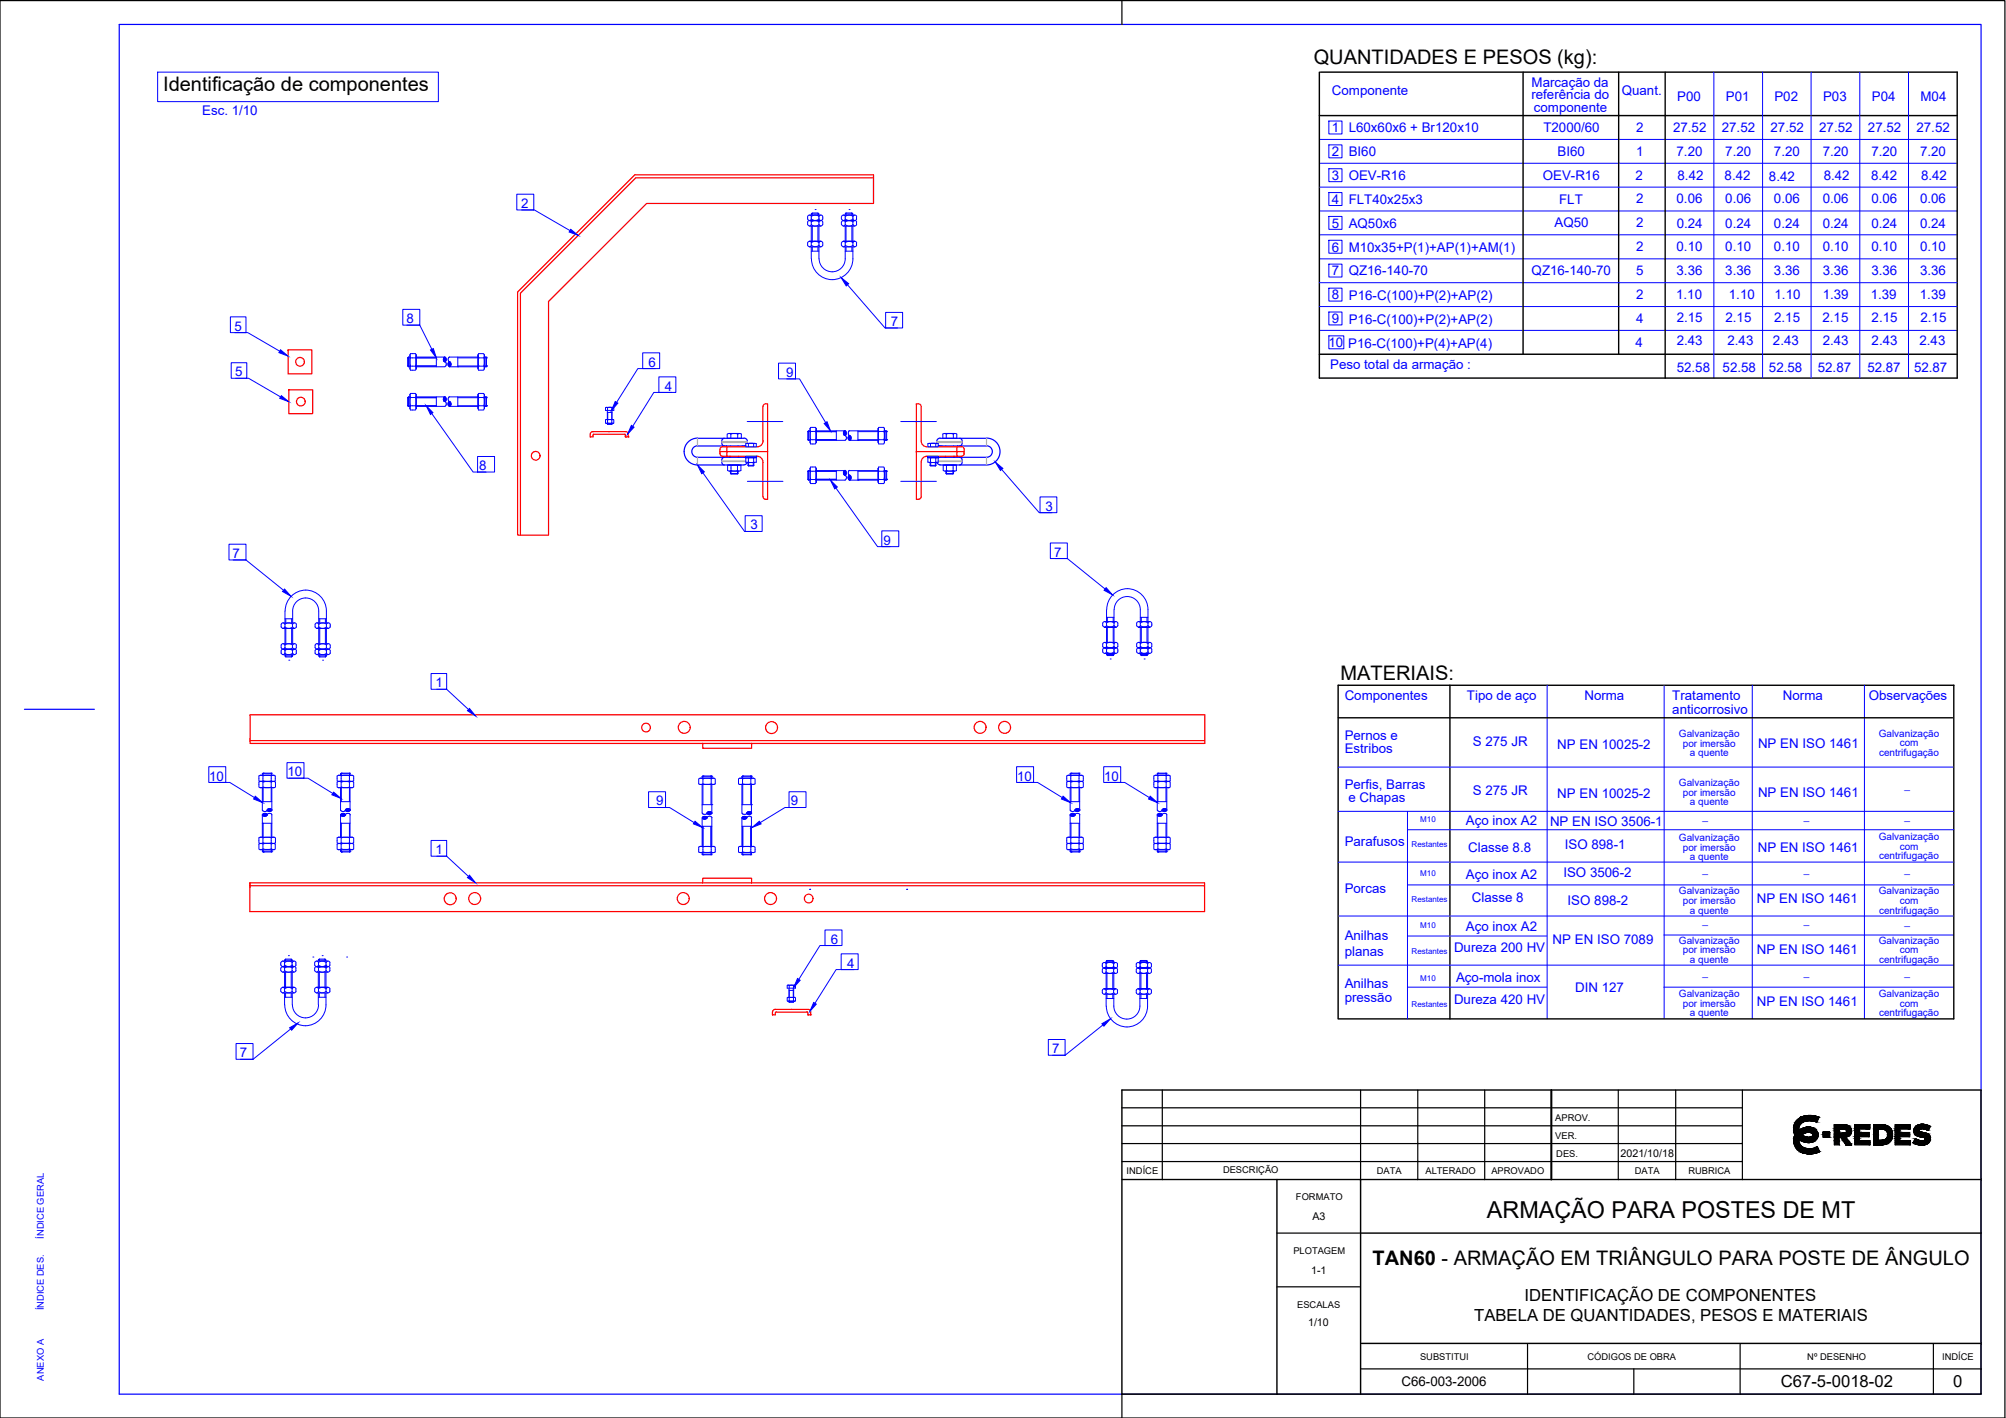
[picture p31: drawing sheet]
<svg xmlns="http://www.w3.org/2000/svg" width="420mm" height="297mm" viewBox="0 0 420 297" stroke-linecap="round" stroke-linejoin="round" font-family="sans-serif">
<defs><g id="words">
<text font-size="4.9" x="311.4" y="255">ARMAÇÃO PARA POSTES DE MT</text>
<g font-size="4.2">
<text x="275.2" y="13.4">QUANTIDADES E PESOS (kg):</text>
<text x="34.2" y="19.1">Identificação de componentes</text>
<text x="280.8" y="142.5">MATERIAIS:</text>
<text x="287.5" y="265">TAN60 - ARMAÇÃO EM TRIÂNGULO PARA POSTE DE ÂNGULO</text>
</g>
<g font-size="3.5">
<text x="319.3" y="272.6">IDENTIFICAÇÃO DE COMPONENTES</text>
<text x="308.8" y="276.8">TABELA DE QUANTIDADES, PESOS E MATERIAIS</text>
<text x="373" y="290.6">C67-5-0018-02</text>
<text x="409.1" y="290.6">0</text>
</g>
<g font-size="2.8" fill="#00f">
<text x="279" y="19.8">Componente</text>
<text x="320.8" y="20.8">referência do</text>
<text x="320.8" y="18.1">Marcação da</text>
<text x="321.3" y="23.5">componente</text>
<text x="339.7" y="19.8">Quant.</text>
<text x="351.3" y="21.1">P00</text>
<text x="361.5" y="21.1">P01</text>
<text x="371.6" y="21.1">P02</text>
<text x="381.8" y="21.1">P03</text>
<text x="392" y="21.1">P04</text>
<text x="402.3" y="21.1">M04</text>
<text x="42.3" y="24.1">Esc. 1/10</text>
<text x="279" y="27.7">1</text>
<text x="282.5" y="27.7">L60x60x6 + Br120x10</text>
<text x="323.3" y="27.6">T2000/60</text>
<text x="342.7" y="27.6">2</text>
<text x="350.4" y="27.7">27.52</text>
<text x="360.6" y="27.7">27.52</text>
<text x="370.8" y="27.7">27.52</text>
<text x="381" y="27.7">27.52</text>
<text x="391.2" y="27.7">27.52</text>
<text x="401.4" y="27.7">27.52</text>
<text x="279" y="32.7">2</text>
<text x="282.5" y="32.7">BI60</text>
<text x="326.2" y="32.7">BI60</text>
<text x="342.7" y="32.6">1</text>
<text x="351.2" y="32.8">7.20</text>
<text x="361.4" y="32.8">7.20</text>
<text x="371.6" y="32.8">7.20</text>
<text x="381.8" y="32.8">7.20</text>
<text x="392" y="32.8">7.20</text>
<text x="402.2" y="32.8">7.20</text>
<text x="279" y="37.7">3</text>
<text x="282.5" y="37.7">OEV-R16</text>
<text x="323.1" y="37.7">OEV-R16</text>
<text x="342.6" y="37.6">2</text>
<text x="351.4" y="37.7">8.42</text>
<text x="361.2" y="37.6">8.42</text>
<text x="370.5" y="37.8">8.42</text>
<text x="382" y="37.7">8.42</text>
<text x="391.9" y="37.7">8.42</text>
<text x="402.4" y="37.7">8.42</text>
<text x="109.2" y="43.5">2</text>
<text x="279" y="42.7">4</text>
<text x="279" y="47.7">5</text>
<text x="282.5" y="42.7">FLT40x25x3</text>
<text x="282.5" y="47.7">AQ50x6</text>
<text x="325.6" y="47.7">AQ50</text>
<text x="326.6" y="42.7">FLT</text>
<text x="342.7" y="42.6">2</text>
<text x="342.7" y="47.6">2</text>
<text x="351.2" y="42.6">0.06</text>
<text x="351.2" y="47.7">0.24</text>
<text x="361.4" y="42.6">0.06</text>
<text x="361.4" y="47.7">0.24</text>
<text x="371.6" y="42.6">0.06</text>
<text x="371.6" y="47.7">0.24</text>
<text x="381.8" y="42.6">0.06</text>
<text x="381.8" y="47.7">0.24</text>
<text x="392" y="42.6">0.06</text>
<text x="392" y="47.7">0.24</text>
<text x="402.2" y="42.6">0.06</text>
<text x="402.2" y="47.7">0.24</text>
<text x="279" y="52.7">6</text>
<text x="282.5" y="52.7">M10x35+P(1)+AP(1)+AM(1)</text>
<text x="342.7" y="52.6">2</text>
<text x="351.2" y="52.6">0.10</text>
<text x="361.4" y="52.6">0.10</text>
<text x="371.6" y="52.6">0.10</text>
<text x="381.8" y="52.6">0.10</text>
<text x="392" y="52.6">0.10</text>
<text x="402.2" y="52.6">0.10</text>
<text x="279" y="57.7">7</text>
<text x="282.5" y="57.7">QZ16-140-70</text>
<text x="320.8" y="57.6">QZ16-140-70</text>
<text x="342.7" y="57.6">5</text>
<text x="351.2" y="57.6">3.36</text>
<text x="361.4" y="57.6">3.36</text>
<text x="371.6" y="57.6">3.36</text>
<text x="381.8" y="57.6">3.36</text>
<text x="392" y="57.6">3.36</text>
<text x="402.2" y="57.6">3.36</text>
<text x="279" y="62.7">8</text>
<text x="282.5" y="62.9">P16-C(100)+P(2)+AP(2)</text>
<text x="342.7" y="62.6">2</text>
<text x="351.1" y="62.6">1.10</text>
<text x="362.1" y="62.6">1.10</text>
<text x="371.7" y="62.6">1.10</text>
<text x="381.8" y="62.6">1.39</text>
<text x="391.8" y="62.6">1.39</text>
<text x="402.1" y="62.6">1.39</text>
<text x="49.1" y="69.2">5</text>
<text x="85.1" y="67.7">8</text>
<text x="186.6" y="68.3">7</text>
<text x="279" y="67.7">9</text>
<text x="282.5" y="67.8">P16-C(100)+P(2)+AP(2)</text>
<text x="342.7" y="67.6">4</text>
<text x="351.2" y="67.5">2.15</text>
<text x="361.4" y="67.5">2.15</text>
<text x="371.6" y="67.5">2.15</text>
<text x="381.7" y="67.5">2.15</text>
<text x="392" y="67.5">2.15</text>
<text x="402.3" y="67.5">2.15</text>
<text x="135.8" y="76.8">6</text>
<text x="278.3" y="72.7">10</text>
<text x="278.6" y="77.4">Peso total da armação :</text>
<text x="282.4" y="72.8">P16-C(100)+P(4)+AP(4)</text>
<text x="342.6" y="72.6">4</text>
<text x="351.2" y="72.2">2.43</text>
<text x="351.2" y="77.8">52.58</text>
<text x="360.8" y="77.8">52.58</text>
<text x="361.8" y="72.2">2.43</text>
<text x="370.5" y="77.8">52.58</text>
<text x="371.3" y="72.2">2.43</text>
<text x="380.7" y="77.8">52.87</text>
<text x="381.8" y="72.2">2.43</text>
<text x="391.1" y="77.8">52.87</text>
<text x="392" y="72.2">2.43</text>
<text x="400.9" y="77.8">52.87</text>
<text x="402" y="72.2">2.43</text>
<text x="49.3" y="78.9">5</text>
<text x="139.3" y="81.8">4</text>
<text x="164.7" y="78.9">9</text>
<text x="100.4" y="98.5">8</text>
<text x="218.9" y="107">3</text>
<text x="157.2" y="110.9">3</text>
<text x="48.7" y="116.9">7</text>
<text x="185" y="114.1">9</text>
<text x="220.8" y="116.6">7</text>
<text x="91.2" y="144">1</text>
<text x="281.6" y="146.7">Componentes</text>
<text x="307.3" y="146.7">Tipo de aço</text>
<text x="331.9" y="146.7">Norma</text>
<text x="350.3" y="146.7">Tratamento</text>
<text x="350.3" y="149.5">anticorrosivo</text>
<text x="373.4" y="146.7">Norma</text>
<text x="391.4" y="146.7">Observações</text>
<text x="281.6" y="154.9">Pernos e</text>
<text x="281.6" y="157.6">Estribos</text>
<text x="308.5" y="156.3">S 275 JR</text>
<text x="326.2" y="156.8">NP EN 10025-2</text>
<text x="368.2" y="156.6">NP EN ISO 1461</text>
<text x="43.8" y="163.5">10</text>
<text x="60.2" y="162.6">10</text>
<text x="213" y="163.5">10</text>
<text x="231.3" y="163.5">10</text>
<text x="281.6" y="165.2">Perfis, Barras</text>
<text x="282.4" y="168">e Chapas</text>
<text x="308.5" y="166.6">S 275 JR</text>
<text x="326.2" y="167.2">NP EN 10025-2</text>
<text x="368.2" y="166.9">NP EN ISO 1461</text>
<text x="137.5" y="168.7">9</text>
<text x="165.7" y="168.7">9</text>
<text x="307" y="172.9">Aço inox A2</text>
<text x="324.7" y="173">NP EN ISO 3506-1</text>
<text x="91.2" y="178.9">1</text>
<text x="281.6" y="177.2">Parafusos</text>
<text x="307.5" y="178.5">Classe 8.8</text>
<text x="327.7" y="177.9">ISO 898-1</text>
<text x="368.2" y="178.5">NP EN ISO 1461</text>
<text x="307" y="184.2">Aço inox A2</text>
<text x="327.4" y="183.6">ISO 3506-2</text>
<text x="281.6" y="187.1">Porcas</text>
<text x="308.3" y="189">Classe 8</text>
<text x="328.3" y="189.6">ISO 898-2</text>
<text x="368" y="189.3">NP EN ISO 1461</text>
<text x="174" y="197.7">6</text>
<text x="281.6" y="196.9">Anilhas</text>
<text x="307" y="194.9">Aço inox A2</text>
<text x="325.2" y="197.7">NP EN ISO 7089</text>
<text x="177.5" y="202.7">4</text>
<text x="281.6" y="200.3">planas</text>
<text x="304.5" y="199.4">Dureza 200 HV</text>
<text x="368" y="199.8">NP EN ISO 1461</text>
<text x="281.6" y="206.9">Anilhas</text>
<text x="281.6" y="209.9">pressão</text>
<text x="305" y="205.6">Aço-mola inox</text>
<text x="329.9" y="207.9">DIN 127</text>
<text x="304.5" y="210.2">Dureza 420 HV</text>
<text x="368" y="210.7">NP EN ISO 1461</text>
<text x="50.2" y="221.5">7</text>
<text x="220.3" y="220.7">7</text>
</g>
<text font-size="2.8" x="293.5" y="290.4">C66-003-2006</text>
<g font-size="2.2">
<text x="339.4" y="242.3">2021/10/18</text>
<text x="274.9" y="255.5">A3</text>
<text x="274.6" y="266.8">1-1</text>
<text x="274" y="277.9">1/10</text>
</g>
<g font-size="2.1" fill="#00f">
<text x="351.7" y="154.4">Galvanização</text>
<text x="393.5" y="154.3">Galvanização</text>
<text x="352.5" y="156.4">por imersão</text>
<text x="353.9" y="158.4">a quente</text>
<text x="393.6" y="158.3">centrifugação</text>
<text x="397.9" y="156.3">com</text>
<text x="351.7" y="164.7">Galvanização</text>
<text x="352.5" y="166.7">por imersão</text>
<text x="398.9" y="165.3">_</text>
<text x="353.9" y="168.7">a quente</text>
<text x="356.6" y="171.7">_</text>
<text x="377.8" y="171.7">_</text>
<text x="398.9" y="171.7">_</text>
<text x="351.7" y="176.2">Galvanização</text>
<text x="352.5" y="178.2">por imersão</text>
<text x="393.5" y="176">Galvanização</text>
<text x="397.9" y="178">com</text>
<text x="353.9" y="180.2">a quente</text>
<text x="356.6" y="182.9">_</text>
<text x="377.8" y="182.9">_</text>
<text x="393.6" y="180">centrifugação</text>
<text x="398.9" y="182.9">_</text>
<text x="351.7" y="187.4">Galvanização</text>
<text x="352.5" y="189.3">por imersão</text>
<text x="353.9" y="191.4">a quente</text>
<text x="393.5" y="187.4">Galvanização</text>
<text x="393.6" y="191.4">centrifugação</text>
<text x="397.9" y="189.3">com</text>
<text x="351.7" y="197.7">Galvanização</text>
<text x="356.6" y="193.6">_</text>
<text x="377.8" y="193.6">_</text>
<text x="393.5" y="197.7">Galvanização</text>
<text x="398.9" y="193.7">_</text>
<text x="352.5" y="199.7">por imersão</text>
<text x="353.9" y="201.7">a quente</text>
<text x="393.6" y="201.7">centrifugação</text>
<text x="397.9" y="199.7">com</text>
<text x="351.7" y="208.9">Galvanização</text>
<text x="356.6" y="204.5">_</text>
<text x="377.8" y="204.5">_</text>
<text x="393.5" y="208.9">Galvanização</text>
<text x="398.9" y="204.5">_</text>
<text x="352.5" y="210.9">por imersão</text>
<text x="353.9" y="212.9">a quente</text>
<text x="393.6" y="212.9">centrifugação</text>
<text x="397.9" y="210.9">com</text>
</g>
<g font-size="2">
<text x="325.8" y="238.6">VER.</text>
<text x="325.8" y="234.9">APROV.</text>
<text x="256.2" y="245.8">DESCRIÇÃO</text>
<text x="288.4" y="245.9">DATA</text>
<text x="298.6" y="245.9">ALTERADO</text>
<text x="312.4" y="245.9">APROVADO</text>
<text x="326" y="242.4">DES.</text>
<text x="342.4" y="245.9">DATA</text>
<text x="353.7" y="245.9">RUBRICA</text>
<text x="236" y="246">INDÍCE</text>
<text x="271.4" y="251.4">FORMATO</text>
<text x="270.9" y="262.7">PLOTAGEM</text>
<text x="271.7" y="274">ESCALAS</text>
<text x="297.4" y="284.8">SUBSTITUI</text>
<text x="332.5" y="284.8">CÓDIGOS DE OBRA</text>
<text x="378.5" y="284.8">Nº DESENHO</text>
<text x="406.8" y="284.8">INDÍCE</text>
</g>
<g font-size="2" fill="#00f">
<text x="9.2" y="259.5" transform="rotate(-90 9.2 259.5)">ÍNDICE GERAL</text>
<text x="9.2" y="274.5" transform="rotate(-90 9.2 274.5)">ÍNDICE DES.</text>
<text x="9.2" y="289.2" transform="rotate(-90 9.2 289.2)">ANEXO A</text>
</g>
<g font-size="1.7" fill="#00f">
<text x="297.5" y="172.2">M10</text>
<text x="295.7" y="177.5">Restantes</text>
<text x="297.5" y="183.5">M10</text>
<text x="295.7" y="188.9">Restantes</text>
<text x="297.5" y="194.5">M10</text>
<text x="295.7" y="199.8">Restantes</text>
<text x="297.5" y="205.5">M10</text>
<text x="295.7" y="210.9">Restantes</text>
</g>
</g></defs>
<!-- layer: folha -->
<path d="M0 .1h419.9v296.9h-419.9zM235 .1v5M235 292v5" fill="none" stroke="#000" stroke-width=".25"/>
<path d="M25 5.1h389.9v286.9h-389.9zM5.1 148.6h14.7" fill="none" stroke="#00f" stroke-width=".25"/>
<!-- layer: Fino -->
<g fill="none" stroke="#00f" stroke-width=".21">
<path d="M33 15.1h58.8v6.2h-58.8zM359 15.1v64.1M369.2 15.1v64.1M379.3 15.1v64.1M389.5 15.1v64.1M399.7 15.1v64.1M276.3 29.2h133.6M276.3 34.2h133.6M276.3 39.2h133.6M278.3 25.4h2.8v2.7h-2.8zM278.3 30.3h2.8v2.8h-2.8zM278.3 35.3h2.8v2.8h-2.8z"/>
<path d="M108.2 40.7h3.6v3.3h-3.6zM109.3 44h2.6l7.5 4.3M169.2 46.5v.5M169.2 50.9v.5M169.2 45.4v.5M169.2 45.4l.4-.4 .3 .4a1.16 1.16 0 0 1 1.6 0l.4-.4 .4 .4M169.2 46.5l.4-.3 .3 .3a1.16 1.16 0 0 1 1.6 0M169.2 50.9l.4-.4 .3 .4a1.16 1.16 0 0 1 1.6 0l.4-.4 .4 .4M169.5 46.2h2.5h-2.5M169.5 45.1h2.5M169.5 47.4h2.5M169.5 50.5h2.5"/>
<path d="M169.5 50.6h2.5M169.5 51.7h2.5M169.9 45.1v-.3l.2-.2v.5M169.9 46.5v.5M169.9 50.9v.5M169.9 52.6h1.6M169.9 45.4v.5M169.9 47.4v3.1M169.9 51.7v2.5M169.9 44.8h1.6M170 47l-.4 .3-.4-.3M170 54.2a4.4 4.4 0 0 0 4.3 4.4"/>
<path d="M170.1 44.6h1.2M170.1 47.4v3.1M170.1 51.7v.9M170.7 43.9h.1M171.3 47.4v3.1M171.3 51.7v.9M171.3 45.1v-.5l.2 .2v.3M171.5 46.5v.5M171.5 50.9v.5M171.5 45.4v.5M171.5 47.4v3.1M171.5 51.7v2.5"/>
<path d="M171.5 46.5l.3-.3a.53 .53 0 0 1 .5 .6 .53 .53 0 0 1-.5 .5l-.3-.3M171.5 45.9a1.16 1.16 0 0 1-1.6 0l-.3 .3-.4-.3M171.5 47a1.16 1.16 0 0 1-1.6 .1M171.5 51.4a1.16 1.16 0 0 1-1.6 0l-.3 .3-.4-.3M171.6 54.2a2.73 2.73 0 0 0 2.7 2.7 2.73 2.73 0 0 0 2.7-2.7M172.3 45.4v.5l-.2 .2h-.3l-.3-.2M172.3 50.9v.2a.41 .41 0 0 1-.2 .6 .41 .41 0 0 1-.6-.3M176.2 45.4v.5M176.2 46.5v.5M176.2 50.9v.5M176.3 46.5l.4-.3 .4 .3M176.3 47l.4 .3 .4-.3"/>
<path d="M176.3 45.9l.4 .3 .4-.3M176.3 51.4l.4 .3 .4-.3M176.6 45.1h2.4M176.6 47.4h2.4M176.6 50.5h2.4M176.6 50.6h2.4M176.6 51.7h2.4M177 46.5v.5M177 50.9v.5M177 44.8v.3M177 45.4v.5M177 47.4v3.1"/>
<path d="M177 51.7v2.5M177 52.6h1.6M177.1 47a1.16 1.16 0 0 0 1.6 .1M177.1 45.9a1.16 1.16 0 0 0 1.6 0M177.1 51.4a1.16 1.16 0 0 0 1.6 0M177.2 44.6v.5M177.2 47.4v3.1M177.2 51.7v.9M177.2 44.6l-.2 .2h1.6l-.2-.2M177.2 44.6h1.2M177.5 59.6l7.9 9.1h2.6M177.8 43.9h.1"/>
<path d="M178.4 44.6v.5M178.4 47.4v3.1M178.4 51.7v.9M178.6 54.2a4.4 4.4 0 0 1-4.3 4.4M178.6 46.5v.3a.41 .41 0 0 0 .3 .5 .41 .41 0 0 0 .5-.3M178.6 50.9v.5M178.6 44.8v.3M178.6 45.4v.5M178.6 47.4v3.1M178.6 51.7v2.5M178.6 45.9l.4 .3 .4-.3M178.6 51.4l.4 .3 .4-.3"/>
<path d="M178.7 46.5a1.16 1.16 0 0 0-1.6 0M179 46.2h-2.4h2.4M179.4 45.4v.5M179.4 46.5v.5M179.4 50.9v.5M179.4 46.5l-.4-.3-.4 .3M179.4 45.4l-.4-.4-.4 .4a1.16 1.16 0 0 0-1.5 0l-.4-.4-.4 .4M179.4 50.9l-.4-.4-.4 .4a1.16 1.16 0 0 0-1.5 0l-.4-.4-.4 .4M276.3 44.2h133.6M276.3 49.2h133.6M276.3 54.2h133.6M276.3 59.2h133.6"/>
<path d="M278.3 40.3h2.8v2.7h-2.8zM278.3 45.3h2.8v2.7h-2.8zM278.3 50.3h2.8v2.7h-2.8zM278.3 55.3h2.8v2.7h-2.8zM48.3 66.4h3.2v3.3h-3.2zM48.4 76h3.3v3.2h-3.3zM49.2 69.7h2.7l6.7 3.9M49.4 79.2h2.7l6.7 3.9M84.4 64.8h3.5v3.3h-3.5zM85.2 68.1h2.7l2.6 5.1M85.4 75v1.7l.2 .1M85.4 76.7h.1"/>
<path d="M85.4 75.8h.1M85.4 75h.1M85.4 75h.4M85.4 76.7h.4M85.6 74.8l-.2 .2M85.6 74.8v2M85.6 74.8h.2M85.6 76.8h.2M85.9 74.3l.1 .6M86 74.1h1l.2 .3v2.9l-.2 .2h-1l-.2-.2v-2.9zM86 75h1M86 76.7h1"/>
<path d="M86 74.9l-.1 .9 .1 .8M86 76.7l-.1 .6M87 74.9l.1 2.4M87.1 74.3l-.1 .6M87.2 75h4.2M87.2 76.7h4.2M87.2 74.8h5.9M91.4 74.8v2M92.8 75.4l.4 .4M92.9 75.6l.2 .2M92.9 75.1l.4 .6-.5-.5M92.9 75.6l.1 .2"/>
<path d="M93 74.9v.7M93 74.9l.4 .6M93 74.9l.4 .6-.1 .1-.4-.6M93 75.7l.2 .1M93.1 74.8l.3 .5M93.2 74.8l.2 .3-.2-.3M93.2 74.8l-.3 .1M93.2 75.8l.2 .1M93.3 76.8h-6.1M93.3 75.7l-.1 .1M93.4 76.6l-.1 .1M93.4 75.9v.8"/>
<path d="M93.4 75.1v.4M93.8 76.5l.3 .3M93.8 76.2l.5 .5-.5-.4M93.8 76.1l.6 .6M93.9 75.1v.4M93.9 76l.5 .6M93.9 75.5l.1 .1M93.9 75.9l.6 .6v-.4M93.9 75.9v.8M94 75.6l.1 .2M94 76.6l.1 .1M94 74.9l-.1 .2"/>
<path d="M94 75.9l.4 .5M94.1 75.7l.1 .1M94.1 76.8h.1M94.1 75.8l.3 .4M94.1 76.8h6M94.2 75.8l-.2 .1M94.2 75.8l.2 .3-.2-.2M94.3 76.8h-.1M94.4 76.6l-.1 .1M94.4 76.5v.2M95.9 76.8h.1M95.9 74.8v2"/>
<path d="M95.9 75h4.2M95.9 76.7h4.2M100.1 74.8h-5.9l-.2 .1M100.1 74.4v2.9M100.2 74.3l.1 .6M100.2 74.1h1.1l.1 .3v2.9l-.1 .2h-1.1l-.1-.2v-2.9zM100.2 76.7h1.1M100.2 75h1.1M100.3 74.9l-.1 2.4M101.3 74.9l.1 2.4M101.4 75h.5M101.4 74.8h.4"/>
<path d="M101.4 76.8h.4M101.4 76.7h.5M101.4 74.3l-.1 .6M101.8 74.8h.1M101.8 76.8h.1M101.8 74.8v2M101.8 74.8l.1 .2M101.9 76.7h.1M101.9 75.8h.1M101.9 75h.1M101.9 75v1.7M101.9 76.7l-.1 .1"/>
<path d="M134.6 73.9h3.6v3.3h-3.6zM137.3 77.2h-3.7l-4.4 7.1M138 78.9h3.6v3.3h-3.6zM163.1 76.1h3.5v3.3h-3.5zM164.8 79.4h2.7l5.4 9.1M185.5 65.4h3.6v3.3h-3.6zM276.3 69.2h133.6M276.3 64.2h133.6M278.3 60.4h2.8v2.7h-2.8zM278.3 65.4h2.8v2.7h-2.8zM278.3 70.4h3.2v2.7h-3.2zM85.4 83.3v1.7l.2 .1"/>
<path d="M85.4 85h.1M85.4 84.2h.1M85.4 83.3h.1M85.4 83.3h.4M85.4 85h.4M85.6 83.1l-.2 .2M85.6 83.1v2M85.6 83.1h.2M85.6 85.1h.2M85.9 82.6l.1 .6M86 82.4h1l.2 .3v2.9l-.2 .3h-1l-.2-.3v-2.9zM86 85l-.1 .6"/>
<path d="M87 83.3h-1l-.1 .8 .1 .9h1M87 83.3l.2 .8-.2 .9M87 85l.1 .6M87.1 82.6l-.1 .6M87.2 83.3h4.2M87.2 85h4.2M87.2 83.1h5.9M90.4 86.6l8.7 12.3h2.7M91.4 83.1v2M92.8 83.7l.4 .5M92.9 83.9l.2 .2M92.9 83.4l.4 .6"/>
<path d="M92.9 83.4l.1 .7M92.9 83.3l.5 .6M93 83.3l-.1 .1M93 83.3l.4 .5-.1 .2-.5-.4M93 83.2l.4 .5M93 84.1h.2M93.1 83.1l.3 .5M93.2 83.1l-.3 .1M93.2 84.1l.2 .2M93.2 83.1l.2 .3zM93.3 84.1h-.1M93.4 85l-.2 .1h-6"/>
<path d="M93.4 84.3v.5M93.4 83.4v.4M93.5 84.8l-.1 .2M93.8 84.8l.3 .3M93.8 84.7l.4 .4M93.8 84.5l.5 .6M93.8 84.4l.6 .6-.2 .1M93.9 84.8v.2M93.9 83.4v.4M93.9 84.3l.5 .6M93.9 83.8l.1 .2M93.9 84.2l.6 .6v-.4"/>
<path d="M93.9 84.3v.5M94 84l.1 .1M94 85l.2 .1M94 83.3l-.1 .1M94 84.2l.4 .5M94.1 84.1h.1M94.1 84.2l.3 .4M94.1 85.1h6M94.2 84.1l-.2 .2M94.2 84.1l.2 .3-.2-.2M94.4 84.8v.2M95.9 85.1h.1"/>
<path d="M95.9 83.3h4.2M95.9 85h4.2M95.9 83.1v2M100 95.6h3.6v3.3h-3.6zM100.1 83.1h-5.9l-.2 .1M100.1 82.7v2.9M100.1 82.7v2.9l.1 .3h1.1l.1-.3M100.1 82.7l.1-.3h1.1l.1 .3v2.9M100.2 82.6v3M100.2 85h1.1M100.2 83.3h1.1M101.3 83.3l.2 .8-.2 .9"/>
<path d="M101.3 85l.1 .6M101.4 83.3h.5M101.4 83.1h.4M101.4 85.1h.4M101.4 85h.5M101.4 82.6l-.1 .6M101.8 83.1h.1M101.8 85.1h.1M101.8 83.1v2M101.8 83.1l.1 .2M101.9 85h.1M101.9 84.2h.1"/>
<path d="M101.9 83.3h.1M101.9 83.3v1.7M101.9 85l-.1 .1M126.8 85.4l1.6-.1 .2 .1v.6h-1.8zM126.8 88l1.6-.1 .2 .1v.6h-1.8zM127 87.9l.3 .1-.1 .6M127 85.4h.3l-.1 .6M127.2 86v1.9M127.2 88.7v.1M127.2 88.8l.1 .1M127.2 86.3h1M127.2 88.8h1"/>
<path d="M127.3 88.6l-.3 .1M127.3 86.4v1.5M127.3 88.7v.2M127.3 88.6l1.2 .1M127.3 85.4h.9M128.1 85.4v.6M128.1 86.4v1.5M128.1 88v.9M128.2 88.8l-.9 .1M128.2 86v1.9M128.2 88.7v.1M128.5 87.9l-1.2 .1"/>
<path d="M128.5 85.4h-.3M140.7 82.2h-3.8l-4.4 7.1M147.2 99.1l8.7 12.2h2.7M152.3 90.9v.9h3v-.9M152.3 97.4h3M152.3 90.9l1.5-.1 1.5 .1M152.4 97.5v1.1M152.7 90.8h2.2M152.7 98.7h2.1M153 98.7v.5M153.1 90.9v.9M153.1 97.5l-.2-.1-.5 .1"/>
<path d="M153.1 98.7v.6l-.1-.1h1.6l-.1 .1v-.6M153.1 99.3h1.4M153.1 97.5v1.1M153.1 97.5l.7-.1 .7 .1M154.5 98.5l-.7 .2-1.4-.2M154.5 90.9v.9M154.6 98.7v.5M155.2 97.5l-.2-.1-.5 .1v1.1M155.2 98.5l-.2 .2-.5-.2M155.2 97.5v1.1M156.1 95.6h2.4v.2h-2.4zM156.2 92.9v.7h2.2v-.7"/>
<path d="M156.2 96v.9M156.2 96.8h.5M156.2 95.9h.5M156.2 92.9h.5M156.5 95.9h1.6M156.5 96.9h1.6M156.5 88.3h7.5M156.5 92.9h1.6M156.7 96.9v.6M156.7 97.5h1.2M156.7 97.5l.1 .1M156.8 93.6v-.7l.5-.1 .6 .1v.7"/>
<path d="M156.8 96v1.6M156.8 96.8h1.1M157.8 96.9v.7h-1M157.9 96v1.5M157.9 96.8h.5M157.9 92.9h.5M157.9 97.5l-.1 .1M158.4 95.9l-1.6 .1M158.4 96v.9M169.2 98.7v1.7l.1 .2M169.2 99.6h.1M169.2 98.7h.1"/>
<path d="M169.2 90.4v1.7l.1 .1M169.2 92.1h.1M169.2 91.3h.1M169.2 90.4h.1M169.2 98.7h.5M169.2 90.4h.5M169.2 92.1h.5M169.3 98.6l-.1 .1M169.3 90.2l-.1 .2M169.3 90.2v2M169.3 98.6v2M169.3 98.6h.4"/>
<path d="M169.3 90.2h.4M169.3 92.2h.4M169.7 98l.1 .7h1M169.7 89.7l.1 .7M169.8 97.8h1l.1 .3v2.9l-.1 .3h-1l-.1-.3v-2.9zM169.8 89.5h1l.1 .3v2.9l-.1 .3h-1l-.1-.3v-2.9zM169.8 90.4h1M169.8 92.1l-.1 .6M169.8 98.7l-.1 .8 .1 .9M169.8 90.4l-.1 .8 .1 .9h1M170.9 98.7l.1 .8-.1 .9M170.9 92.1l.1 .6"/>
<path d="M170.9 98.6h6M170.9 90.2h6M170.9 92.2h6M170.9 98.7h4.3M170.9 90.4h4.3M170.9 92.1h4.3M171 98.1l-.1 .6M171 89.7l-.1 2.4M175.2 90.2v2M175.2 98.6v2M176.6 99.1l.4 .5M176.6 90.8l.4 .5"/>
<path d="M176.6 90.7l.5 .5 .1-.1M176.6 99l.5 .5M176.7 99.3l-.1-.4 .5 .6 .1-.1M176.7 90.9l-.1-.4 .5 .7h-.1M176.7 99.3l.3 .3M176.7 98.8l.5 .6M176.7 90.5l.5 .6M176.7 99.3l.1 .1M176.7 90.9l.2 .3-.2-.2M176.7 98.7l.5 .6M176.7 90.4l.5 .6M176.8 99.4l.1 .1"/>
<path d="M176.8 98.7l.1-.1 .3 .5M176.8 98.7l-.1 .1M176.8 98.6l.4 .6M176.8 90.3l.4 .5M176.9 90.2l.3 .5M176.9 98.6h.2M176.9 90.3l.3 .1M176.9 91.2h.1M176.9 90.2l-.2 .3M177 99.5h.1M177 91.2l.2 .2M177 98.6l.2 .2"/>
<path d="M177 90.2l.2 .3M177.1 99.6l.1 .1M177.1 92.2h-.1M177.1 98.6l.1 .1M177.1 99.5l-.1 .1M177.2 99.7l.1 .3-.1 .4M177.2 91.4l.1 .3-.1 .4M177.2 98.7v.1M177.2 90.4v.7M177.2 92.1l-.1 .1M177.2 98.9v.2M177.2 99.1v.3"/>
<path d="M177.6 91.8l.4 .4M177.6 99.9l.5 .6M177.6 91.6l.5 .6M177.7 99.8v.4M177.7 91.5v.4M177.7 91.9l.2 .3h6M177.7 99.9l.5 .5-.3 .2M177.7 91.5l.4 .6M177.7 99.3l.1 .1M177.7 90.9l.1 .2M177.7 91.9l.1 .2M177.7 99.8l.1-.1 .4 .6"/>
<path d="M177.7 91.5l.1-.1 .4 .5M177.7 98.9v.4M177.7 90.5v.4M177.7 91.4l.5 .6M177.7 99.4l.1 .1M177.7 91.1l.1 .1M177.7 92.1l.1 .1M177.8 98.7l-.1 .1M177.8 90.4l-.1 .1M177.8 99.6l.5 .6M177.8 91.3l.5 .5M177.8 91.2h.1"/>
<path d="M177.8 98.6l-.1 .1M177.8 92.2h.3M177.8 99.6l-.1 .1M177.9 99.6l.4 .4M177.9 91.3l.4 .4M177.9 98.6h6M177.9 90.2h6M177.9 98.5l-.1 .1M177.9 91.2l-.2 .2M177.9 90.2l-.2 .2M177.9 91.2l.3 .2M178 99.6l.2 .2"/>
<path d="M178 91.3l.2 .2M178.1 99.6l.1 .1M178.1 99.5h-.3l.1 .1M178.2 92.1l-.1 .1M178.2 99.7v.7l-.5-.6M178.2 91.4v.7M179.7 92.2h.1M179.7 98.7h4.2M179.7 90.2v2M179.7 98.6v2M179.7 90.4h4.2M179.7 92.1h4.2"/>
<path d="M183.9 98.1l.1 3 .1-.7 1 .1 .1 .6M183.9 89.8v2.9M184 89.7l.1 .7M184.1 97.8h1l.1 .3v2.9l-.1 .3h-1l-.2-.3v-2.9zM184.1 89.5h1l.1 .3v2.9l-.1 .3h-1l-.2-.3v-2.9zM184.1 90.4h1M184.1 92.1l-.1 .6M184.1 98.7l-.2 .8 .2 .9M184.1 90.4l-.2 .8 .2 .9h1l.2-.9-.2-.8M185.1 98.7l.2 .8-.2 .9M185.1 92.1l.1 .6M185.2 98l-.1 .7h-1l-.1-.6"/>
<path d="M185.2 89.7l-.1 .7M185.2 98.7h.5M185.2 98.6h.3M185.2 90.4h.5M185.2 90.2h.3M185.2 92.2h.3M185.2 92.1h.5M185.5 98.6h.1M185.5 90.2h.1M185.5 92.2h.1M185.5 90.2v2M185.5 98.6v2"/>
<path d="M185.5 98.6l.2 .1M185.5 90.2l.2 .2M185.7 99.6h.1M185.7 98.7h.1M185.7 92.1h.1M185.7 91.3h.1M185.7 90.4h.1M185.7 90.4v1.7M185.7 98.7v1.7M185.7 92.1l-.2 .1M188.7 88.3h7.4M194.3 95.6h2.3v.2h-2.3z"/>
<path d="M194.3 92.9v.7h2.2v-.7M194.3 96v.9M194.4 92.9h.5M194.4 95.9h.5M194.4 96.8h.5M194.6 92.9h1.6M194.6 95.9h1.6M194.6 96.9h1.6M194.8 96.9v.6M194.8 97.5l.1 .1M194.8 97.5h1.2M194.9 92.9v.7"/>
<path d="M194.9 96v.9M194.9 92.9h1.1v.7M194.9 96.8h1.1M194.9 96.9v.7h1M195.9 96.9v.7M196 96v.9M196 92.9h.5M196 96.8h.5M196 97.5l-.1 .1M196 96.9v.6M196.5 96v.9M196.5 95.9l-1.6 .1"/>
<path d="M197.5 90.9v.9h2.9v-.9M197.5 97.4h2.9M197.6 98.5l1.3 .2 .7-.2M197.8 90.8h2.2M197.9 98.7h2.1M198.1 98.7v.5M198.2 90.9v.9M198.2 97.5v1.1M198.2 98.7v.6l-.1-.1h1.6l-.1 .1v-.6M198.2 99.3h1.4M198.3 97.5l.6-.1 .7 .1M198.3 97.5l-.5-.1-.2 .1v1.1"/>
<path d="M199.7 90.9v.9M199.7 98.7v.5M200.3 97.5v1.1M200.3 97.5l-.4-.1-.2 .1-.1 1.1M200.3 98.5l-.4 .2-.2-.2M200.4 90.9l-1.5-.1-1.4 .1M209.8 98.3l7.9 9.1h2.6M48 114h3.5v3.3h-3.5zM48.9 117.3h2.6l7.9 6.3M156.1 108h3.5v3.3h-3.5zM156.5 100.8h7.5M169.2 100.4h.1"/>
<path d="M169.2 100.4h.5M169.3 100.6h.4M170.8 100.5l-1-.1-.1 .7M170.9 100.4l.1 .7M170.9 100.6h6M170.9 100.4h4.3M175.1 102.2l8.7 12.3h2.7M177.2 100.4l-.2 .2M177.6 100.1l.4 .5M177.7 100.2l.2 .4M177.7 100.2l.1 .2M177.7 100.4l.2 .2"/>
<path d="M177.9 100.6h6M179.7 100.6h.1M179.7 100.4h4.2M184.7 111.2h3.5v3.3h-3.5zM185.2 100.6h.3M185.2 100.4h.5M185.5 100.6h.1M185.7 100.4h.1M185.7 100.4l-.2 .2M188.7 100.8h7.4M217.8 104.1h3.6v3.3h-3.6zM220 113.7h3.6v3.3h-3.6z"/>
<path d="M220.9 117h2.7l7.9 6.4M59.3 136h2.4h-2.4M59.3 131.6h2.4h-2.4M59.3 137.2h2.4M59.3 134.9h2.4M59.3 131.6h2.4M59.3 130.5h2.4M59.7 136.3a1.16 1.16 0 0 1 1.6 0v.6M59.7 135.1a1.12 1.12 0 0 1 1.6 .1v.2a.79 .79 0 0 1-1.3 .5l-.3-.2M59.7 130.8a1.16 1.16 0 0 1 1.6 0v.6M59.7 135.1l-.2-.2a.53 .53 0 0 0-.6 .5 .53 .53 0 0 0 .6 .5l.2-.2M59.7 136.3l-.2-.3h-.4l-.2 .3v.6"/>
<path d="M59.7 130.8l-.2-.3h-.4l-.2 .3v.6M59.7 136.8l-.4 .3-.4-.3M59.7 131.3l-.4 .3-.4-.3M59.7 137.2l.2 .4v-.4M59.7 135.2v.5M59.7 130.8v.6M59.7 129.6h1.6M59.7 128v2.5M59.7 131.6v3.3M59.7 136.3v.6M59.7 137.4h1.6M59.9 137.6h1.2"/>
<path d="M59.9 129.6v.9M59.9 131.6v3.3M60.5 138.3h.1M61.1 129.6v.9M61.1 131.6v3.3M61.1 137.2v.4l.2-.2v-.2M61.3 136.8a1.16 1.16 0 0 1-1.6 0M61.3 131.3a1.16 1.16 0 0 1-1.6 0M61.3 128v2.5M61.3 131.6v3.3M61.3 128a2.73 2.73 0 0 1 2.7-2.7 2.73 2.73 0 0 1 2.8 2.7M61.3 136.8l.4 .3 .4-.3"/>
<path d="M61.3 135.7l.4 .3 .4-.3M61.3 131.3l.4 .3 .4-.3M61.3 135.1l.4-.3 .4 .3M61.3 136.3l.4-.3 .4 .3M61.3 130.8l.4-.3 .4 .3M62.1 135.2v.5M62.1 130.8v.6M62.1 136.3v.6M66 136.3v.6M66 135.2v.5M66 130.8v.6M66 135.7l.4 .3 .4-.3"/>
<path d="M66 136.8l.4 .3 .4-.3M66 131.3l.4 .3 .4-.3M66 135.1l.4-.3 .4 .3M66 136.3l.4-.3 .4 .3M66 130.8l.4-.3 .4 .3M66.4 137.2h2.3M66.4 134.9h2.3M66.4 131.6h2.3M66.4 130.5h2.3M66.8 128v2.5M66.8 131.6v3.3M66.8 137.2v.2"/>
<path d="M66.8 129.6h1.6M66.8 136.8a1.16 1.16 0 0 0 1.6 0M66.8 131.3a1.16 1.16 0 0 0 1.6 0M67 129.6v.9M67 131.6v3.3M67 137.2v.4M67 137.6l-.2-.2h1.6l-.2 .2M67 137.6h1.2M67.6 138.3h.1M68.2 129.6v.9M68.2 131.6v3.3M68.2 137.2v.4"/>
<path d="M68.4 128a4.3 4.3 0 0 0-4.4-4.4 4.3 4.3 0 0 0-4.3 4.4M68.4 135.2v.5M68.4 130.8v.6M68.4 128v2.5M68.4 131.6v3.3M68.4 136.3v.6M68.4 137.2v.2M68.4 135.1l.2-.2a.53 .53 0 0 1 .6 .5 .53 .53 0 0 1-.6 .5l-.2-.2M68.4 136.3l.2-.3h.3l.3 .3v.6M68.4 130.8l.2-.3h.3l.3 .3v.6M68.4 136.8l.4 .3 .4-.3M68.4 131.3l.4 .3 .4-.3"/>
<path d="M68.4 135.1a1.16 1.16 0 0 0-1.6 0v.3a.85 .85 0 0 0 1.3 .5l.3-.2M68.4 136.3a1.16 1.16 0 0 0-1.6 0v.6M68.4 130.8a1.16 1.16 0 0 0-1.6 0v.6M68.7 136h-2.3h2.3M68.7 131.6h-2.3h2.3M231 134.7l.2-.1a.53 .53 0 0 1 .6 .5 .53 .53 0 0 1-.6 .6 .64 .64 0 0 1-.2-1zM231.3 135.7h2.5h-2.5M231.3 131.4h2.5h-2.5M231.3 136.9h2.5M231.3 134.6h2.5M231.3 131.4h2.5M231.3 130.2h2.5"/>
<path d="M231.8 136a1.16 1.16 0 0 1 1.5 0M231.8 134.8a1.16 1.16 0 0 1 1.5 0M231.8 130.5a1.16 1.16 0 0 1 1.5 0M231.8 136l-.3-.2a.41 .41 0 0 0-.5 .3v.4l.2 .3h.3l.3-.3M231.8 130.5l-.3-.2a.53 .53 0 0 0-.5 .5 .53 .53 0 0 0 .5 .5l.3-.3M231.8 136.9l.1 .4v-.4M231.8 130.5v.3a.81 .81 0 0 0 1.3 .4l.2-.2M231.8 129.3h1.5M231.8 127.7v2.5M231.8 131.4v3.2M231.8 136.1v.5M231.8 137.1h1.5"/>
<path d="M231.9 137.3h1.3M231.9 129.3v.9M231.9 131.4v3.2M232.5 138h.1M233.2 129.3v.9M233.2 131.4v3.2M233.2 136.9v.4l.1-.4M233.3 127.7v2.5M233.3 131.4v3.2M233.3 136.1v.5M233.3 136l.3-.2a.41 .41 0 0 1 .5 .3v.4l-.2 .3h-.3l-.3-.3M233.3 136.5a1.16 1.16 0 0 1-1.5 0"/>
<path d="M233.3 135.4a1.16 1.16 0 0 1-1.5 0M233.4 127.7a2.73 2.73 0 0 1 2.7-2.7 2.73 2.73 0 0 1 2.7 2.7v2.5M233.4 134.7l.2-.1a.53 .53 0 0 1 .5 .5 .53 .53 0 0 1-.5 .6l-.3-.3zM233.4 130.4l.2-.1a.53 .53 0 0 1 .5 .5 .53 .53 0 0 1-.5 .5l-.3-.3zM236.1 123.3a4.4 4.4 0 0 1 4.3 4.4v2.5M236.1 123.3a4.4 4.4 0 0 0-4.3 4.4M238.5 136.9h2.3M238.5 134.6h2.3M238.5 131.4h2.3M238.5 130.2h2.3M238.8 134.9v.5M238.8 130.5v.6"/>
<path d="M238.8 131.4v3.2M238.8 136.1v.5M238.8 136.9v.2M238.8 129.3h1.6M238.9 134.9l-.2-.3a.53 .53 0 0 0-.6 .5 .53 .53 0 0 0 .6 .6l.2-.3a1.16 1.16 0 0 0 1.6 0M239 129.3v.9M239 131.4v3.2M239 136.9v.4M239 137.3l-.2-.2h1.6l-.2 .2M239 137.3h1.2M239.6 138h.1M240.2 129.3v.9"/>
<path d="M240.2 131.4v3.2M240.2 136.9v.4M240.4 130.5v.3a.81 .81 0 0 1-1.2 .4l-.3-.2M240.4 131.4v3.2M240.4 136.1v.5M240.4 136.9v.2M240.5 136l.2-.2a.53 .53 0 0 1 .5 .5 .53 .53 0 0 1-.5 .5l-.2-.3M240.5 130.5l.2-.2a.41 .41 0 0 1 .5 .2v.5l-.2 .3h-.3l-.2-.3M240.5 134.8a1.16 1.16 0 0 0-1.6 0M240.5 136a1.16 1.16 0 0 0-1.6 0l-.2-.2a.53 .53 0 0 0-.6 .5 .53 .53 0 0 0 .6 .5l.2-.3a1.16 1.16 0 0 0 1.6 0M240.5 130.5a1.16 1.16 0 0 0-1.6 0l-.2-.2a.53 .53 0 0 0-.6 .5 .53 .53 0 0 0 .6 .5l.2-.3M240.5 134.7l.2-.1a.53 .53 0 0 1 .5 .5 .53 .53 0 0 1-.5 .6l-.2-.3z"/>
<path d="M240.8 135.7h-2.3h2.3M240.8 131.4h-2.3h2.3M60.1 159.8h3.6v3.2h-3.6zM90.3 141.1h3.3v3.3h-3.3zM91.5 144.4h2.1l4.5 4.2M324 143.5v69.9M348.6 143.6v69.7M367 143.5v69.9M390.5 143.5v69.8M43.7 160.6h3.6v3.3h-3.6zM44.1 163.9h4l5.2 3.2M54.2 176.8l.3-.1h2.9l.3 .1v1.1l-.3 .1h-2.9l-.3-.1z"/>
<path d="M54.5 176.7l.6 .1v1.1M54.5 175.4l.6 .1v1.1l-.6 .1M54.5 162.4l.6 .1M54.5 163.7l.6 .1v1.1l-.6 .1M54.5 162.4l-.3 .2v1l.3 .1M54.5 163.7l-.3 .1v1.1l.3 .1M54.5 162.4h2.9l.3 .2v1l-.3 .1M54.5 163.7h2.9M54.5 176.7h2.9M54.9 172.5h.1M54.9 178.3h.1M54.9 170.7l.2 .2"/>
<path d="M54.9 162.1v.3M54.9 163.7h.1M54.9 165v4.7M54.9 170.7v4.7M54.9 176.6v.1M54.9 178v.3M54.9 172.5h2M54.9 178.3l.2 .2M54.9 162.1h2M54.9 178.3h2M54.9 167.9h2M54.9 169.7l.4 .2"/>
<path d="M55.1 162.6v1l-.6 .1M55.1 177.8l-.6 .1M55.1 170.5l-.2 .2M55.1 170.5h.7M55.1 162h.1M55.1 178.5h.1M55.1 162v.4M55.1 165v2.9M55.1 172.5v2.9M55.1 178v.5M55.1 178.5h1.7M55.1 163.6l.9 .1 .8-.1"/>
<path d="M55.1 164.9l.9 .1 .8-.1M55.1 177.8l.9 .2 .8-.2M55.1 162.5l.9-.1 .8 .1M55.1 163.8l.9-.1 .8 .1M55.1 176.6l.9 .1 .8-.1M55.1 176.8l.9-.2 .8 .2M55.1 175.5l.9-.1 .8 .1M55.2 170.4l-.3 .3M55.2 171l.7-.5-.5 .5M55.3 170h.4M55.4 170.4l-.5 .4M55.5 170.4l-.5 .4"/>
<path d="M55.7 170.4l-.6 .5M55.8 170.5l-.6 .4M55.8 169.9h-.1M55.9 169.8l-.1 .1M55.9 170.8l-.2 .2-.6-.1M55.9 170.7l-.4 .3M55.9 170.8l-.2 .2M56 162h.1M56 178.5h.1M56 169.7v.1v-.1M56 170.7v-.1v.2M56 169.6v.1"/>
<path d="M56.1 170.5h.7M56.1 169.5l.2-.1-.3 .2M56.1 170.5l-.1 .1M56.1 169.5l-.1 .1M56.3 169.4h.3l-.6 .5M56.3 170l.6-.4-.4 .4M56.4 169.4l-.4 .3M56.5 169.4l-.5 .4 .1 .1M56.7 169.4l.1 .1M56.7 169.5l-.6 .5M56.8 169.5l-.6 .5M56.8 162h-1.7l-.2 .1"/>
<path d="M56.8 162h.1M56.8 178.5h.1M56.8 162v.4M56.8 165v2.9M56.8 172.5v2.9M56.8 178v.5M56.8 162l.1 .1M56.8 170.5l.1 .2v4.7M56.8 169.5l.1 .2M56.8 177.8l.7 .1M56.9 169.7l-.3 .3M56.9 178.3l-.1 .2"/>
<path d="M56.9 178.3h.1M56.9 165v4.7l-.3 .2h-.5M56.9 162.1v.3M56.9 163.7h.1M56.9 176.6v.1M56.9 178v.3M57.4 163.7l.3 .1M57.5 175.4l-.7 .1v1.1l.7 .1M57.5 176.7l-.7 .1v1.1M57.5 162.4l-.7 .2v1l.7 .1M57.5 163.7l-.7 .1v.5v.6l.7 .1M57.7 176.6l-.3 .1"/>
<path d="M57.7 163.8v1.1l-.3 .1h-2.9M57.7 176.6v-1.1l-.3-.1h-2.9l-.3 .1v1.1l.3 .1M60.5 163h4l5.2 3.2M70.8 176.7l.7 .1v1.1M70.8 175.4l.7 .1v1.1l-.7 .1M70.8 162.4l.7 .1M70.8 163.7l.7 .1v1.1l-.7 .1M70.9 162.4l-.3 .2v1l.3 .1M70.9 176.7l-.3 .1v1.1l.3 .1h2.9l.3-.1v-1.1l-.3-.1M70.9 162.4h2.9l.3 .2v1l-.3 .1M70.9 163.7h2.9M70.9 176.7h2.9"/>
<path d="M70.9 163.7l-.3 .1v1.1l.3 .1M70.9 176.7l-.3-.1v-1.1l.3-.1h2.9l.3 .1v1.1l-.3 .1M71.3 172.5h.1M71.3 178.3h.1M71.3 170.7l.2 .2M71.3 172.5h2M71.3 162.1v.3M71.3 163.7h.1M71.3 165v4.7M71.3 170.7v4.7M71.3 176.6v.1M71.3 178v.3"/>
<path d="M71.3 178.3l.2 .2M71.3 162.1h2M71.3 178.3h2M71.3 167.9h2M71.3 169.7l.4 .2M71.5 162.6v1l-.7 .1M71.5 177.8l-.7 .1M71.5 170.5l-.2 .2M71.5 170.9l.1 .1 .7-.5-.5 .5M71.5 162h.1M71.5 178.5h.1M71.5 162v.4"/>
<path d="M71.5 165v2.9M71.5 172.5v2.9M71.5 178v.5M71.5 178.5h1.7M71.5 163.6l.9 .1 .8-.1M71.5 164.9l.9 .1 .8-.1M71.5 177.8l2.4 .1M71.5 162.5l.9-.1 .8 .1M71.5 163.8l.9-.1 .8 .1M71.5 176.6l.9 .1 .8-.1M71.5 176.8l.9-.2 .8 .2M71.5 175.5l.9-.1 .8 .1"/>
<path d="M71.7 170h.4M71.7 170.4l-.4 .3M71.8 170.4l-.5 .4M71.9 170.4l.3 .1M71.9 170.4l-.4 .1M72 170.4l-.6 .4M72 170.4l-.5 .5M72.1 170.5l-.6 .4M72.2 169.9h-.1M72.3 169.8l-.1 .1M72.3 170.8l-.6 .2M72.3 170.8l-.2 .2"/>
<path d="M72.3 170.7l-.4 .3M72.3 162h.1M72.3 178.5h.1M72.4 170.6v.1M72.4 169.6l-.1 .1M72.4 170.7l-.1 .1M72.4 169.8l.7 .1M72.5 170.5l-.1 .1M72.6 169.5l-.3 .1M72.7 169.4l-.3 .2M72.7 169.4h.4l-.7 .5M72.8 169.4l-.5 .3"/>
<path d="M72.9 169.4l-.6 .4 .1-.1M73.1 170.4l-.6 .1M73.1 170.4l.1 .1M73.1 169.4l.1 .1M73.1 169.5l-.6 .5M73.2 162h-1.7l-.2 .1M73.2 162h.1M73.2 163.8v1.1M73.2 178.5h.1M73.2 162v.4M73.2 162.6v1M73.2 165v2.9"/>
<path d="M73.2 172.5v2.9M73.2 178v.5M73.2 162l.1 .1M73.2 170.5l.2 .2M73.2 163.6l.6 .1M73.2 164.9l.6 .1M73.2 169.9h-.1M73.3 169.6l-.6 .4M73.3 169.6l-.4 .4M73.3 169.7l-.2 .3M73.3 178.3l-.1 .2M73.3 178.3h.1"/>
<path d="M73.3 162.1v.3M73.3 163.7h.1M73.3 165v4.7M73.3 170.7v4.7M73.3 176.6v.1M73.3 178v.3M73.4 169.7l-.2 .2M73.4 169.7l-.2-.2-.6 .5M73.8 163.7l.3 .1v1.1l-.3 .1h-2.9M73.8 175.4l-.6 .1v1.1l.7 .1M73.8 176.7l-.6 .1v1.1M73.9 162.4l-.7 .1"/>
<path d="M73.9 163.7l-.7 .1M90.3 176.1h3.3v3.3h-3.3zM91.5 179.4h2.1l4.5 4.2M135.8 165.9h3.6v3.3h-3.6zM137.6 169.2h2.6l5.2 3.1M146.3 177.5l.3-.2h2.9l.3 .2v1l-.3 .1h-2.9l-.3-.1zM146.3 163.1l.3-.1h2.9l.3 .1v1.1l-.3 .1h-2.9l-.3-.1zM146.6 163l.6 .1M146.6 177.3h3M146.6 164.3h2.9M147.1 162.7h.1M147.1 178.9h2"/>
<path d="M147.1 162.7h2M147.1 173.1h2M147.1 162.7v.3M147.1 164.3v6M147.1 171.3v6M147.1 178.6v.3M147.1 178.9l.1 .2M147.1 168.6h2M147.1 170.3l.2 .2M147.1 171.3l.3 .2M147.2 164.2l-.6 .1M147.2 178.5l-.6 .1"/>
<path d="M147.2 179.1h.1M147.2 162.6h.1M147.2 170.5l.2 .1M147.2 162.6h1.7M147.2 162.6v.4M147.2 164.3v4.3M147.2 173.1v4.2M147.2 177.5v1M147.2 178.6v.5M147.2 162.6l-.1 .1M147.2 178.5l.9 .1 .9-.1M147.3 171.6l.6-.5-.5 .5h.4"/>
<path d="M147.4 171.1l-.3 .2M147.4 170.6h.4M147.5 171l-.4 .4M147.7 171l-.6 .4M147.8 171.1l-.6 .4M147.8 171l-.5 .1-.2 .2M147.8 171l.3 .2M147.9 170.5l-.1 .1M147.9 171.5h-.1M148 171.5l.1-.1-.3 .2M148.1 170.4l-.1 .1M148.1 170.3l-.1 .1"/>
<path d="M148.1 171.3l-.1 .1M148.1 179.1h.1M148.1 162.6h.1M148.1 171.3l-.4 .3M148.1 171.3l-.1-.1-.5 .4M148.1 170.2v.1M148.2 171.1l-.1 .2M148.2 170.5l.2 .1M148.2 171.1l.4-.1 .4 .1M148.3 170l-.2 .2 .1-.1M148.4 170.6h.2M148.5 170l-.4 .4"/>
<path d="M148.7 170l-.6 .5M148.8 170l-.6 .5M148.9 170.1l-.7 .4-.1-.2M148.9 179.1h.1M148.9 162.6h.1M148.9 162.6v.4M148.9 164.3v4.3M148.9 173.1v4.2M148.9 178.6v.5M148.9 162.6l.2 .1M148.9 170.1l.1 .1-.4 .4M148.9 171.1l.1 .1"/>
<path d="M149 163.1l-.9-.1-.9 .1v.5v.6l.9 .1 .9-.1M149 163.1v1.1M149 177.5v1M149 170.1l-.6 .5M149 170.5l-.4 .1M149 170.1h-.8M149 178.5l.6 .1M149 164.2l.6 .1M149 170.2l-.5 .4M149 170.4l-.1 .1M149.1 178.9l-.2 .2h-1.7M149.1 168.6h.1"/>
<path d="M149.1 162.7h.1M149.1 162.7v.3M149.1 164.3v6l-.3 .3M149.1 171.3v6M149.1 178.6v.3M149.1 171.2v.1M149.1 170.2v.2M149.6 163l-.6 .1M154.7 177.5l.2-.2h3l.3 .2v1l-.3 .1h-3l-.2-.1zM154.7 163.1l.2-.1h3l.3 .1v1.1l-.3 .1h-3l-.2-.1zM154.9 178.6l2.4-.1 .6 .1M154.9 177.3h3"/>
<path d="M154.9 164.3h3M155.4 162.7h.1M155.4 162.7v.3M155.4 164.3v6M155.4 171.3v6M155.4 178.6v.3M155.4 178.9h2M155.4 162.7h2M155.4 173.1h2M155.4 178.9l.2 .2M155.4 168.6h2M155.4 170.3l.2 .2"/>
<path d="M155.5 163.1v1.1M155.5 177.5v1M155.6 179.1h.1M155.6 162.6h.1M155.6 170.5l.1 .1M155.6 162.6v.4M155.6 164.3v4.3M155.6 173.1v4.2M155.6 178.6v.5M155.6 162.6h1.7M155.6 162.6l-.2 .1M155.7 171.1l-.3 .2"/>
<path d="M155.7 171.6h.2M155.7 170.6h.4M155.9 171l-.5 .4M156 171l-.6 .4M156.1 171.1l-.6 .4M156.2 171.1l-.6 .5M156.3 170.5l-.2 .1M156.3 171.1l-.6 .5M156.4 171.2l-.6 .4M156.4 170.4l-.1 .1M156.4 171.4l-.3 .1M156.4 170.3v.1"/>
<path d="M156.4 171.3l-.5 .3M156.4 179.1h.1M156.4 162.6h.1M156.4 171.3a.5 .5 0 0 0-.5-.3 .5 .5 0 0 0-.4 .4l.2 .1M156.5 170.2l-.1 .1M156.6 170.1l-.1 .1M156.6 171.1l-.2 .2M156.6 170.5l.3 .1M156.6 171.1l.4-.1 .3 .1M156.7 170l-.3 .3M156.7 170l.6 .1M156.7 170l-.1 .1"/>
<path d="M156.8 170l-.4 .4M157 170l-.5 .5M157.1 170l-.6 .5M157.2 170.1l-.6 .4-.2-.2M157.3 179.1h.1M157.3 163.1v1.1M157.3 162.6h.1M157.3 162.6v.4M157.3 164.3v4.3M157.3 173.1v4.2M157.3 177.5v1M157.3 178.6v.5"/>
<path d="M157.3 162.6l.1 .1M157.3 170.1l-.6 .5M157.3 170.1l.1 .1-.5 .4M157.3 171.1l.1 .2M157.3 170.5l-.4 .1M157.3 170.2l-.5 .4M157.4 178.9l-.1 .2h-1.7M157.4 168.6h.1M157.4 162.7h.1M157.4 162.7v.3M157.4 164.3v6l-.3 .3M157.4 171.3v6"/>
<path d="M157.4 178.6v.3M157.4 170.2l-.1 .3M157.9 163h-3M157.9 164.3h-3M165.3 165.9h3.5v3.3h-3.5zM167.1 169.2h-2.7l-5.2 3.1M212.9 160.6h3.6v3.3h-3.6zM213.3 163.9h4l5.2 3.2M223.4 175.5l.3-.1h2.9l.3 .1v1.1l-.3 .1h-2.9l-.3-.1zM223.7 175.4l2.4 .1M223.7 176.7l.6 .1M223.7 165h3"/>
<path d="M223.7 162.4l.6 .1M223.7 163.7l2.3 .1M223.7 162.4l-.3 .2v1l.3 .1M223.7 163.7l-.3 .1v1.1l.3 .1h2.9l.3-.1v-1.1l-.3-.1M223.7 162.4h2.9l.3 .2M223.7 163.7h2.9M224.1 172.5h.1M224.1 178.3h.1M224.1 170.7l.1 .1M224.1 172.5h2M224.1 162.1v.3M224.1 163.7h.1"/>
<path d="M224.1 165v4.7M224.1 170.7v4.7M224.1 176.6v.1M224.1 178v.3M224.1 178.3l.2 .2M224.1 162.1h2M224.1 178.3h2M224.1 167.9h2M224.2 169.7l.3 .2M224.2 170.6l-.1 .1M224.2 170.8l.7 .1M224.3 163.8v1.1"/>
<path d="M224.3 175.5v1.1M224.3 176.8v1.1M224.3 162.6v1M224.3 170.5l-.1 .1M224.3 162h.1M224.3 178.5h.1M224.3 162v.4M224.3 165v2.9M224.3 172.5v2.9M224.3 178v.5M224.3 178.5h1.7M224.3 170.5h.7"/>
<path d="M224.3 162.5l.9-.1 .8 .1M224.3 176.8l.9-.2 .9 .2M224.4 170.4l-.3 .3M224.5 170h.4M224.6 170.4l-.5 .4M224.8 170.4l-.6 .4M224.9 170.4l-.6 .5M225 170.5l-.6 .4M225 170.5l.1 .1-.5 .4M225 170.5l-.6 .5M225 170.9l-.1 .1M225 169.9h-.1"/>
<path d="M225.1 169.8l-.1 .1M225.1 170.8l-.2 .2M225.1 170.8l-.1 .1M225.2 162h.1M225.2 178.5h.1M225.2 169.7v.1M225.2 170.6v.2M225.2 169.8l.1 .1M225.3 170.5h.7M225.3 170.5l-.6 .5M225.4 169.5l-.2 .1M225.5 169.4l-.3 .3"/>
<path d="M225.6 169.4l-.4 .3M225.6 169.4h-.1M225.7 169.4h.1l-.5 .5h.7M225.7 169.4l-.5 .4M225.9 169.4l.1 .1M225.9 169.5l-.6 .5M226 169.5l-.6 .5M226 162h-1.7l-.2 .1M226 162h.1M226 176.8v1.1M226 178.5h.1M226 162v.4"/>
<path d="M226 165v2.9M226 172.5v2.9M226 178v.5M226 162l.1 .1M226 170.5l.1 .1M226 169.5l.1 .1M226 163.6l-2.3 .1M226.1 169.6l-.6 .4M226.1 169.6l-.4 .4M226.1 169.7l-.3 .3M226.1 178.3l-.1 .2M226.1 178.3h.1"/>
<path d="M226.1 165l.1 4.7-.2 .2M226.1 162.1v.3M226.1 163.7h.1M226.1 170.7v4.7M226.1 176.6v.1M226.1 178v.3M226.2 170.6v.1M226.2 169.6v.1M226.6 176.7h-2.9l-.3 .1v1.1l.3 .1h2.9l.3-.1M226.6 176.7l.3 .1v1.1M226.7 175.4l-.7 .1v1.1M226.7 162.4l-.7 .2v1l.7 .1"/>
<path d="M226.7 163.7l-.7 .1v1.1M226.7 176.7l-.7 .1M226.7 177.9h-3M226.7 176.7l-2.4-.1-.6 .1M226.9 162.6v1l-.3 .1M231.2 160.6h3.5v3.3h-3.5zM231.6 163.9h4l5.1 3.2M241.7 176.8l.2-.1h2.9l.3 .1v1.1l-.3 .1h-2.9l-.2-.1zM241.9 175.4l2.4 .1M241.9 176.7l.6 .1M241.9 162.4l.7 .1M241.9 163.7l2.3 .1"/>
<path d="M241.9 162.4l-.2 .2v1l.2 .1M241.9 163.7l-.2 .1v1.1l.2 .1M241.9 176.7l-.2-.1v-1.1l.2-.1h2.9l.3 .1v1.1l-.3 .1M241.9 162.4h2.9l.3 .2v1l-.3 .1M241.9 163.7h2.9M241.9 176.7h2.9M242.4 172.5h.1M242.4 178.3h.1M242.4 170.7l.3 .3M242.4 172.5h2M242.4 162.1v.3M242.4 163.7h.1"/>
<path d="M242.4 165v4.7M242.4 170.7v4.7M242.4 176.6v.1M242.4 178v.3M242.4 178.3l.1 .2M242.4 162.1h2M242.4 178.3h2M242.4 167.9h2M242.4 169.7l.3 .2M242.5 162h.1M242.5 163.8v1.1M242.5 175.5v1.1"/>
<path d="M242.5 176.8v1.1M242.5 178.5h.1M242.5 162v.4M242.5 162.6v1M242.5 165v2.9M242.5 172.5v2.9M242.5 178v.5M242.5 178.5h1.7M242.5 162.5l.9-.1 .8 .1M242.5 176.8l.9-.2 .9 .2M242.5 170.5l-.1 .2M242.6 170.5h.7"/>
<path d="M242.7 170.4l-.3 .3M242.7 171l.5-.1 .2-.2-.5 .3M242.7 170h.4M242.9 170.4l-.5 .4M243 170.4l-.6 .4M243.1 170.4l-.6 .5M243.2 170.5l-.6 .4M243.3 169.9h-.2M243.3 170.6l-.5 .4M243.4 170.8l-.2 .2M243.4 162h.1M243.4 178.5h.1"/>
<path d="M243.5 169.8l.1 .1M243.5 169.9h.6M243.6 170.5l-.2 .2-.1-.2-.6 .5M243.6 169.5l-.2 .2M243.7 169.5l-.3 .1M243.7 169.4l-.2 .1M243.8 169.4l-.4 .3M244 169.4l-.8 .5M244.1 169.4l-.6 .5M244.1 170.4l-.6 .1M244.1 169.4h-.4M244.1 170.4l.2 .1"/>
<path d="M244.1 169.4l.2 .1M244.2 169.5l-.6 .5M244.2 162h-1.7l-.1 .1M244.2 162h.1M244.2 178.5h.1M244.2 162v.4M244.2 165v2.9M244.2 172.5v2.9M244.2 178v.5M244.2 162l.2 .1M244.2 163.6l-2.3 .1M244.2 164.9l-2.3 .1"/>
<path d="M244.3 169.5l-.6 .5M244.3 163.8v1.1M244.3 162.6v1M244.3 175.5v1.1M244.3 176.6l-2.4 .1M244.3 170.5l.1 .2v4.7M244.3 169.5l.1 .2M244.3 163.6l.6 .1M244.3 164.9l.6 .1M244.3 176.6l.6 .1M244.3 169.6l-.5 .4M244.4 169.6l-.5 .4"/>
<path d="M244.4 169.7l-.3 .3M244.4 178.3l-.2 .2M244.4 178.3h.1M244.4 165l-.1 4.8M244.4 162.1v.3M244.4 163.7h.1M244.4 176.6v.1M244.4 178v.3M244.4 169.8l-.3 .1M244.8 163.7l.3 .1v1.1l-.3 .1h-2.9M244.9 175.4l-.6 .1M244.9 162.4l-.6 .1"/>
<path d="M244.9 163.7l-.6 .1M244.9 176.7l-.6 .1v1.1M244.9 177.9h-3M280.3 160.7h128.9M280.3 170h128.9M294.8 170v43.4M294.8 173.8h114.4M169.6 186.3h.1M172.8 194.8h3.6v3.3h-3.6zM175.4 198.1h-3.7l-4.4 7.1M176.2 199.8h3.5v3.3h-3.5zM189.9 186.3h.1"/>
<path d="M280.3 180.6h129M280.3 191.9h128.9M294.8 185.4h95.6M294.8 196.1h29.2M348.5 195.9h60.5M390.5 185.4h18.7M49.4 218.6h3.6v3.3h-3.6zM58.8 202.8v.5M58.8 207.2v.5M58.8 201.7v.5M58.9 201.6l.3-.3 .4 .3a1.16 1.16 0 0 1 1.6 0l.4-.3 .4 .3v.6l-.2 .2h-.4l-.2-.2a1.16 1.16 0 0 1-1.6 0l-.4 .3-.3-.3M58.9 202.8l.3-.3 .4 .3a1.16 1.16 0 0 1 1.6 0l.4-.3a.53 .53 0 0 1 .5 .7 .53 .53 0 0 1-.8 .3l-.1-.2a1.1 1.1 0 0 1-1.6 0"/>
<path d="M58.9 207.1l.3-.3 .4 .3a1.16 1.16 0 0 1 1.6 0l.2-.2a.36 .36 0 0 1 .6 .3v.5l-.2 .2h-.4l-.2-.2a1.16 1.16 0 0 1-1.6 0l-.4 .3-.3-.3M59.2 202.5h2.4h-2.4M59.2 206.8h2.4h-2.4M59.2 201.3h2.4M59.2 203.7h2.4M59.2 206.8h2.4M59.2 208h2.4M59.6 201.3l.2-.4v.4M59.6 202.8v.5M59.6 207.2v.5M59.6 208.9h1.6M59.6 201.7v.5"/>
<path d="M59.6 203.7v3.1M59.6 208v2.5M59.6 201.1h1.6M59.6 203.3l-.4 .3-.3-.3M59.6 210.5a4.4 4.4 0 0 0 4.4 4.4M59.8 200.9h1.2M59.8 203.7v3.1M59.8 208v.9M60.4 200.2h.1M60.9 215.6l-7.9 6.3h-2.7M61 203.7v3.1M61 208v.9"/>
<path d="M61 201.3v-.4l.2 .4M61.2 202.8v.5M61.2 207.2v.5M61.2 201.7v.5M61.2 203.7v3.1M61.2 208v2.5M61.3 210.5a2.73 2.73 0 0 0 2.7 2.7 2.73 2.73 0 0 0 2.7-2.7M65.5 200.5h.1M66.3 201.3h2.4M66.3 203.7h2.4M66.3 206.8h2.4M66.3 208h2.4"/>
<path d="M66.7 201.1v.2M66.7 203.7v3.1M66.7 208v2.5M66.7 208.9h1.6M66.7 202.8a1.12 1.12 0 0 1 1.6 0v.3a.8 .8 0 0 1-1.3 .4l-.3-.2M66.7 201.6a1.16 1.16 0 0 1 1.6 0v.6a1.17 1.17 0 0 1-1.6 0M66.7 207.1a1.16 1.16 0 0 1 1.6 0v.3a.81 .81 0 0 1-1.3 .5l-.3-.2M66.7 202.8l-.2-.3a.53 .53 0 0 0-.6 .5 .53 .53 0 0 0 .6 .6l.2-.3M66.7 201.6l-.2-.2a.53 .53 0 0 0-.6 .5 .53 .53 0 0 0 .6 .5l.2-.2M66.7 207.1l-.2-.2a.53 .53 0 0 0-.6 .5 .53 .53 0 0 0 .6 .5l.2-.2M66.7 202.8v.5M66.7 207.2v.5"/>
<path d="M66.7 201.7v.5M66.9 200.9v.4M66.9 203.7v3.1M66.9 208v.9M66.9 200.9l-.2 .2h1.6l-.2-.2M66.9 200.9h1.2M67.5 200.2h.1M68.1 200.9v.4M68.1 203.7v3.1M68.1 208v.9M68.3 208a6.7 6.7 0 0 1-1 5.3 4.4 4.4 0 0 1-3.3 1.6M68.3 201.1v.2"/>
<path d="M68.3 203.7v3.1M68.3 203.3l.4 .3 .4-.3M68.3 202.2l.4 .3 .4-.3M68.3 207.7l.4 .3 .4-.3M68.7 202.5h-2.4h2.4M68.7 206.8h-2.4h2.4M69.1 201.7v.5M69.1 202.8v.5M69.1 207.2v.5M69.1 202.8l-.4-.3-.4 .3M69.1 201.6l-.4-.3-.4 .3M69.1 207.1l-.4-.3-.4 .3"/>
<path d="M72.6 200.5h.1M164.9 206.4h1.5h.2v.6h-1.7zM164.9 209l1.5-.1 .2 .1v.7l-1.6 .1-.1-.1zM165 206.4h.3M165.3 207v1.9M165.3 209.8h.1M165.3 209.8v.2M165.3 207.3v.2h.9v-.2M165.3 209.8h.9M165.3 206.4v.6M165.3 207.5v1.4M165.3 209v.7"/>
<path d="M165.3 206.4h.9M166.2 207.5v1.4M166.2 209.8v.2M166.2 206.4v.6M166.2 209v.7M166.2 209.8v.2h-.9M166.2 207v1.9M166.2 209.8h.1M166.5 208.9h-1.5M166.5 206.4h-.3M166.5 209.7h-1.5M178.9 203.1h-3.8l-4.4 7.1"/>
<path d="M219.6 217.8h3.5v3.3h-3.5zM230.9 203.1v.5M230.9 207.4v.6M230.9 201.9v.6M230.9 201.9l.4-.3 .4 .3M230.9 203.1l.4-.3 .4 .2a1.16 1.16 0 0 1 1.6 0l.4-.2 .4 .3M230.9 207.4l.4-.3 .4 .3M231 214.7l-7.9 6.4h-2.6M231.3 202.8h2.4h-2.4M231.3 207.1h2.4h-2.4M231.3 201.6h2.4M231.3 203.9h2.4"/>
<path d="M231.3 207.1h2.4M231.3 208.3h2.4M231.7 201.9a1.16 1.16 0 0 1 1.6 0M231.7 207.4a1.16 1.16 0 0 1 1.6 0M231.7 208.3a6.9 6.9 0 0 0 1 5.2 4.3 4.3 0 0 0 4.8 1.3 4.3 4.3 0 0 0 2.9-4.1v-2.4M231.7 201.6l.2-.4v.4M231.7 203.1v.5M231.7 207.4v.6M231.7 209.2h1.6M231.7 201.9v.6M231.7 203.9v3.2M231.7 201.4h1.6"/>
<path d="M231.9 201.2h1.2M231.9 203.9v3.2M231.9 208.3v.9M233.1 203.9v3.2M233.1 208.3v.9M233.1 201.6v-.4l.2 .2v.2M233.2 203.1v.5M233.2 207.4v.6M233.2 201.9v.6M233.3 208.3a5.1 5.1 0 0 0 .6 4.2 2.73 2.73 0 0 0 3 .8 2.73 2.73 0 0 0 1.9-2.6v-2.4M233.3 203.9v3.2M233.3 201.9l.4-.3 .4 .3"/>
<path d="M233.3 207.4l.4-.3 .4 .3M234.1 203.1v.5M234.1 207.4v.6M234.1 201.9v.6M234.1 202.5l-.4 .3-.4-.4a1.16 1.16 0 0 1-1.6 .1l-.4 .3-.4-.3M234.1 203.6l-.4 .3-.4-.3a1.16 1.16 0 0 1-1.6 0l-.4 .3-.4-.3M234.1 208l-.4 .3-.4-.3a1.16 1.16 0 0 1-1.6 0l-.4 .3-.4-.3M238 201.9v.6M238 203.1v.5M238 207.4v.6M238 201.9l.4-.3 .4 .3M238 207.4l.4-.3 .4 .3"/>
<path d="M238.4 201.6h2.3M238.4 203.9h2.3M238.4 207.1h2.3M238.4 208.3h2.3M238.8 201.4v.2M238.8 203.9v3.2M238.8 209.2h1.6M238.8 203.1v.5M239 201.2v.4M239 203.9v3.2M239 208.3v.9M239 201.2l-.2 .2h1.6l-.3-.2"/>
<path d="M239 201.2h1.1M240.1 201.2v.4M240.1 203.9v3.2M240.1 208.3v.9M240.4 203.1v.5M240.4 207.4v.6M240.4 201.4v.2M240.4 201.9v.6M240.4 203.9v3.2M240.4 203.6l.4 .3 .4-.3M240.4 202.5l.4 .3 .4-.3M240.4 208l.4 .3 .4-.3"/>
<path d="M240.4 203.6a1.16 1.16 0 0 1-1.6 0l-.4 .3-.4-.3M240.4 202.5a1.16 1.16 0 0 1-1.6 0l-.4 .3-.4-.3M240.4 208a1.16 1.16 0 0 1-1.6 0l-.4 .3-.4-.3M240.4 203a1.12 1.12 0 0 0-1.6 .1l-.4-.3-.4 .3M240.4 201.9a1.16 1.16 0 0 0-1.6 0v.6M240.4 207.4a1.16 1.16 0 0 0-1.6 0v.6M240.7 202.8h-2.3h2.3M240.7 207.1h-2.3h2.3M241.2 203.1l-.4-.3-.4 .3M241.2 201.9l-.4-.3-.4 .3M241.2 207.4l-.4-.3-.4 .3M241.2 201.9v.6"/>
<path d="M241.2 203.1v.5M241.2 207.4v.6M280.3 202.2h128.7M294.8 206.8h29.2M348.5 206.8h60.5"/>
</g>
<!-- layer: Medio -->
<g fill="none" stroke="#f00" stroke-width=".25">
<path d="M133 36.6h50v6h-47.6l-20.5 20.6v48.9h-6.5v-50.9zM183 37.2h-49.8l-24.2 24.2v50.7M60.3 73.3h5v5h-5zM60.5 81.7h5v5h-5zM124.1 90.4h7l.4 .3 .1 .8h-.6v-.4M124.1 90.4l-.4 .3-.1 .8h.6v-.4M124.3 91l6.7 .1M124.3 91l-.1 .1M52.4 149.7h199.9v6h-199.9zM52.4 155.1h199.9M147.2 155.7v1.1h10.2v-1.1M52.3 184.9h200v6.1h-200z"/>
<path d="M52.3 185.5h200M52.4 184.9v1.1M147.2 185v-1h10.2v1M161.8 212v.6h.6v-.5M161.8 211.9l.1-.2 .4-.3h7l.3 .1 .2 .4M169.8 212v.6h-.6l-.1-.6-6.7 .1"/>
<circle cx="62.8" cy="75.8" r=".91"/>
<circle cx="63" cy="84.1" r=".91"/>
<circle cx="112.2" cy="95.5" r=".91"/>
<circle cx="135.3" cy="152.4" r=".91"/>
<circle cx="143.3" cy="152.4" r="1.25"/>
<circle cx="161.6" cy="152.4" r="1.25"/>
<circle cx="205.3" cy="152.4" r="1.25"/>
<circle cx="210.4" cy="152.4" r="1.25"/>
<circle cx="94.3" cy="188.3" r="1.25"/>
<circle cx="99.4" cy="188.2" r="1.25"/>
<circle cx="143.1" cy="188.2" r="1.25"/>
<circle cx="161.4" cy="188.2" r="1.25"/>
<circle cx="169.4" cy="188.2" r=".91"/>
</g>
<path d="M123.6 91.5h.1M124.1 90.4h.1M131 91.5h.1M131.6 91.5h.1M161.8 212.6h.1M162.3 211.4h.1M169.2 212.6h.1M169.8 212.6h.1" fill="none" stroke="#f00" stroke-width=".21"/>
<!-- layer: Fino -->
<g fill="#00f" stroke="#00f" stroke-width=".21">
<path d="M172.6 88.7l.6-.4 .7 1.9z"/>
<path d="M119.5 48l1.6 1.3-1.9-.7z"/>
<path d="M90.2 73.3l.6-.3 .6 2z"/>
<path d="M58.8 73.3l1.5 1.3-1.9-.7z"/>
<path d="M59.6 123.4l1.4 1.5-1.8-1z"/>
<path d="M98.3 148.4l1.3 1.6-1.7-1.1z"/>
<path d="M145.6 172l1.5 1.3-1.9-.7z"/>
<path d="M53.5 166.8l1.5 1.3-1.9-.7z"/>
<path d="M128.9 84.1l.5 .3-1.3 1.6z"/>
<path d="M132.2 89.1l.6 .4-1.4 1.5z"/>
<path d="M176.2 58.2l1.6 1.2-.6 .5z"/>
<path d="M208.5 96.8l1.5 1.3-.5 .4z"/>
<path d="M146.1 97.4l1.4 1.4-.5 .4z"/>
<path d="M167 205l.6 .3-1.4 1.6z"/>
<path d="M170.4 210l.6 .3-1.4 1.6z"/>
<path d="M231.7 123.1l1.3 1.5-1.7-1z"/>
<path d="M60.7 215.3l1.7-1-1.3 1.5z"/>
<path d="M230.8 214.4l1.8-1-1.4 1.6z"/>
<path d="M69.9 165.9l1.5 1.4-1.9-.8z"/>
<path d="M222.7 166.8l1.5 1.3-1.9-.7z"/>
<path d="M240.9 166.8l1.5 1.3-1.8-.7z"/>
<path d="M157.5 173.3l1.5-1.3 .4 .6z"/>
<path d="M98.3 183.3l1.3 1.6-1.7-1.1z"/>
<path d="M58.9 82.9l1.6 1.3-1.9-.8z"/>
<path d="M173.9 100.6l1.5 1.4-.6 .4z"/>
<path d="M89.3 85l1.4 1.4-.5 .4z"/>
</g>
<!-- layer: 0 -->
<g fill="none" stroke="#f00" stroke-width=".25">
<path d="M150.8 94.2v.8a.61 .61 0 0 0 .6 .6h.9v-1h-1.5M152.3 93.6v1h8.5M152.3 95.6h6.3M158.6 93.6h-7.2l-.4 .1-.2 .5M158.6 95.6a1.21 1.21 0 0 1 1.2 1.2M159.8 92.4a1.21 1.21 0 0 1-1.2 1.2M159.8 96.8v7.2a.61 .61 0 0 0 .6 .6M160.4 84.6h.4v10M160.4 84.6a.61 .61 0 0 0-.6 .6v7.2M160.8 94.6v10h-.4M191.9 94.6v10a.75 .75 0 0 0 1-.6v-7.2M192.3 84.6h-.4v10"/>
<path d="M192.3 84.6a.61 .61 0 0 1 .6 .6v7.2M192.9 92.4a1.21 1.21 0 0 0 1.3 1.2M194.1 95.6h6.3M194.1 93.6h7.3l.4 .1 .2 .5M194.2 95.6a1.21 1.21 0 0 0-1.3 1.2M200.4 93.6v1h-8.5M201.9 94.6h-1.5v1h.9a.61 .61 0 0 0 .7-.6M201.9 94.2v.8"/>
</g>
<g fill="none" stroke="#00f" stroke-width=".25">
<path d="M146.1 93.4h5.6M146.1 93.4a1.21 1.21 0 0 0-1.2 1.2 1.21 1.21 0 0 0 1.2 1.2h5.6M151.7 91.8h-5.6a2.82 2.82 0 0 0-2.8 2.8 2.82 2.82 0 0 0 2.8 2.8h5.6M151.8 93.4v.2M152.2 93.4l-.1 .2M152.8 95.6v.2M153 93.4v.2M153 95.6v.2M154.6 93.4v.2M154.6 95.6v.2M154.8 95.6v.2M155.4 93.4l.1 .2"/>
<path d="M155.7 93.4l.1 .2M156.2 93.3l-.4 .1M156.2 95.9l-.4-.1h-4.1a.86 .86 0 0 0-.5 .8 .86 .86 0 0 0 .5 .8h4.1M156.5 96.9l-.1 .2-.6 .3M156.5 92.8v-.1a.76 .76 0 0 0-.7-.9h-4.1a.86 .86 0 0 0-.5 .8 .86 .86 0 0 0 .5 .8h4.1M196.2 92.5v.2M196.2 92.7v.1M196.2 92.5a.7 .7 0 0 1 .7-.7h4.1a.86 .86 0 0 1 .6 .8 .86 .86 0 0 1-.6 .8h-4.1M196.2 96.9l.2 .2 .5 .3M196.5 95.9l.4-.1h4.1a.86 .86 0 0 1 .5 .8 .86 .86 0 0 1-.5 .8h-4.1M196.6 93.3l.3 .1M197 93.4l-.1 .2"/>
<path d="M197.3 93.4l-.1 .2M197.9 95.6v.2M198.1 93.4v.2M198.1 95.6v.2M199.7 93.4v.2M199.7 95.6v.2M199.9 95.6v.2M200.6 93.4l.1 .2M200.9 93.4v.2M201 93.4h5.6M201 91.8h5.6a2.82 2.82 0 0 1 2.9 2.8 2.82 2.82 0 0 1-2.9 2.8h-5.6M206.6 93.4a1.21 1.21 0 0 1 1.2 1.2 1.21 1.21 0 0 1-1.2 1.2h-5.6"/>
</g>
<path d="M146.1 91.8v1.6M146.1 95.8v1.6M151.2 96.7h5M151.2 96.5h5M151.2 92.5h5.3M151.2 92.7h5.3M196.2 92.5h5.3M196.2 92.7h5.3M196.5 96.7h5M196.5 96.5h5M206.6 91.8v1.6M206.6 95.8v1.6" fill="none" stroke="#bababa" stroke-width=".25"/>
<!-- layer: LEGENDA -->
<path d="M235 228.3h179.9v63.7h-179.9zM235 247.1h179.9M267.5 247.1v44.9M285 247.1v44.9M285 258.3h129.9M285 281.4h129.9" fill="none" stroke="#000" stroke-width=".3"/>
<g fill="none" stroke="#000" stroke-width=".25">
<path d="M235 235.8h129.9M235 232.1h129.9M235 239.6h129.9M243.4 228.3v18.8M285 228.3v18.8M297 228.3v18.8M311 228.3v18.8M338.9 228.3v18.8M351 228.3v18.8M364.9 228.3v18.8M235 243.3h129.9M267.5 258.3h17.5"/>
<path d="M267.5 269.6h17.5M285 286.8h129.9M319.9 281.4v10.6M342.2 286.8v5.2M364.5 281.4v10.6M404.9 281.4v10.6"/>
</g>
<path d="M324.9 228.3v18.8" fill="none" stroke="#000" stroke-width=".34"/>
<!-- layer: Grosso -->
<path d="M276.3 15.1v64.1h133.6v-64.1h-133.3M319 15.1v59.1M339 15.1v59.1M348.8 15.1v64.1M276.3 24.2h133.6M276.3 74.2h133.6M280.3 150.4h128.7M303.7 143.5v69.9M409.2 143.5v69.9h-128.9M409.3 143.5h-129v69.8" fill="none" stroke="#000" stroke-width=".3"/>
<!-- layer: logo -->
<g fill="none" stroke="#000" stroke-width=".21">
<path d="M377.4 237.7a1.66 1.66 0 0 1 2.3-.1 .69 .69 0 0 1-1 .6zM380.5 235h.1M381.8 237.2h1.4v1h-1.4zM381.8 237.2h.1M384.2 235.6h1a2.36 2.36 0 0 1 2.5 .9 1.26 1.26 0 0 1-1.1 1.7l1.2 1.6h-1.2l-1.1-1.6h-.3v1.6h-1zM385.2 236.5h.9a.48 .48 0 0 1 .6 .5 .48 .48 0 0 1-.7 .4h-.8zM388.5 235.6h3.2v.9h-2.2v.7h2v.9h-2v.8h2.2v.9h-3.2zM392.4 235.6a4.9 4.9 0 0 1 2.9 .3 2.13 2.13 0 0 1 1 2.6 2.13 2.13 0 0 1-2.5 1.3h-1.4zM393.4 236.5a1.63 1.63 0 0 1 1.9 .9 1.22 1.22 0 0 1-1.4 1.5h-.5zM396.9 235.6h3.2v.9h-2.2v.7h2.1v.9h-2.1v.8h2.3v.9h-3.3zM401.1 236.2a2.38 2.38 0 0 1 3.1-.2l-.2 .5a.32 .32 0 0 1-.3 .3 .32 .32 0 0 1-.3-.2 1.18 1.18 0 0 0-1.4 .1v.3l.6 .2a2.15 2.15 0 0 1 1.7 .9 1.52 1.52 0 0 1-2.1 1.7l-.8-.1-.7-.4 .5-.8a1.63 1.63 0 0 0 2 .2 .46 .46 0 0 0-.6-.5h-.2a1.29 1.29 0 0 1-1.3-.6 1.29 1.29 0 0 1 0-1.4zM403.8 236.8h.1"/>
<path d="M380.6 240.3l.5 .9a4 4 0 0 1-5.1-.9 2.68 2.68 0 0 1 0-2.6 2.57 2.57 0 0 1 .6-3.3 4.3 4.3 0 0 1 4.4-.3l-.5 1a3 3 0 0 0-3.6 .6l-.1 .6v.5l.3-.2a2.82 2.82 0 0 1 3.2 0 1.67 1.67 0 0 1 .2 2.1 1.67 1.67 0 0 1-2 .6l-.9-.2-.8-.4a1.79 1.79 0 0 0 1.9 1.9l1.3-.1 .6-.2"/>
</g>
<g fill="#000" stroke="#000" stroke-width=".21">
<path d="M378.5 239.3h.6zM378.6 239.3h.5zM378.7 236.1h.3zM379.4 237.3h1.3zM380.4 235h.1zM382 237.2h.5zM384.2 235.6h1zM385.8 236.5h1.9zM386 237.4h1.7zM386.3 236.5h1.4zM386.3 237.4h1.4zM386.6 236.6h1.2z"/>
<path d="M386.7 239.8h1.1zM392.4 235.6h.5zM394.1 236.5h2zM394.2 238.9h1.9zM394.4 236.5h1.7zM394.4 238.9h1.7zM400.8 239.4h3.1zM402 238.1h2.3zM402.3 239.9h.4zM402.4 235.5h.3zM402.7 239h1.5zM403.2 238.4h1.1z"/>
<path d="M377.1 241.3h3.9zM380.5 240.3h.1z"/>
<path d="M375.7 236.6h1.1zM375.7 236.6h1.1z"/>
<path d="M375.7 236.8h1.1zM375.7 236.8h1.1z"/>
<path d="M375.7 236.8h1.1zM375.7 236.8h1.1zM375.7 236.8h1.1zM375.7 236.8h1.1zM375.7 236.8h1.1zM375.7 236.8h1.1z"/>
<path d="M375.7 236.8h1.1zM375.7 236.8h1.1z"/>
<path d="M375.7 236.8h1.1zM375.7 236.8h1.1z"/>
<path d="M375.7 236.8h1.1zM375.7 236.8h1.1z"/>
<path d="M375.7 236.8h4.8zM375.7 236.8h4.8z"/>
<path d="M375.7 236.8h4.8zM375.7 236.8h4.8z"/>
<path d="M375.7 238.7h1.1zM375.7 238.7h1.1zM375.7 238.7h1.1zM375.7 238.7h1.1z"/>
<path d="M375.7 238.7h1.1zM375.7 238.7h1.1z"/>
<path d="M375.7 238.7h1.1zM375.7 238.7h1.1zM375.7 238.7h1.1zM375.7 238.7h1.1z"/>
<path d="M375.7 238.7h1.1zM375.7 238.7h1.1zM375.7 238.7h1.1zM375.7 238.7h1.1z"/>
<path d="M375.7 238.7h1.1zM375.7 238.7h1.1z"/>
<path d="M375.7 235.7h1.2zM375.7 235.7h1.2z"/>
<path d="M375.7 237.2h3zM375.7 237.2h3z"/>
<path d="M375.7 237.2h2.9zM375.7 237.2h2.9z"/>
<path d="M375.7 237.2h2.9zM375.7 237.2h2.9z"/>
<path d="M375.8 235.5h1.3zM375.8 235.5h1.3z"/>
<path d="M375.7 236.3h1.1zM375.7 236.3h1.1z"/>
<path d="M375.7 236.3l1.1 .1zM375.7 236.3l1.1 .1z"/>
<path d="M375.7 236.4l1.1 .1zM375.7 236.4l1.1 .1z"/>
<path d="M375.7 236.5h1.1zM375.7 236.5h1.1z"/>
<path d="M375.7 236.5l1.1 .1zM375.7 236.5l1.1 .1z"/>
<path d="M375.7 236.6l1.1 .1zM375.7 236.6l1.1 .1z"/>
<path d="M375.7 236.7h1.1zM375.7 236.7h1.1z"/>
<path d="M375.7 236.7l1.1 .1zM375.7 236.7l1.1 .1z"/>
<path d="M375.7 236.1h1.1zM375.7 236.1h1.1z"/>
<path d="M375.7 236.1l1.1 .2v-.2zM375.7 236.1l1.1 .2h-1.1z"/>
<path d="M375.7 236.8h1.1zM375.7 236.8h1.1z"/>
<path d="M376.8 236.8h3.7zM376.8 236.8h3.7z"/>
<path d="M376.8 236.8h3.7zM376.8 236.8h3.7zM376.8 236.8h3.7zM376.8 236.8h3.7z"/>
<path d="M376.8 238.7h3.7zM376.8 238.7h3.7z"/>
<path d="M376.8 238.7h3.7zM376.8 238.7h3.7z"/>
<path d="M376.8 238.7h3.7zM376.8 238.7h3.7z"/>
<path d="M375.7 238.7h1.1zM375.7 238.7h1.1z"/>
<path d="M375.7 238.7h1.1zM375.7 238.7h1.1z"/>
<path d="M375.7 238.7l1.1 .1zM375.7 238.7l1.1 .1z"/>
<path d="M375.7 238.8h1.1zM375.7 238.8h1.1z"/>
<path d="M375.7 238.8l1.1 .1zM375.7 238.8l1.1 .1z"/>
<path d="M375.7 238.9l1.1 .1v-.1zM375.7 238.9l1.1 .1h-1.1z"/>
<path d="M375.7 239l1.1 .2v-.2zM375.7 239l1.1 .2h-1.1z"/>
<path d="M375.7 239.2l1.1 .1zM375.7 239.2l1.1 .1z"/>
<path d="M375.7 239.3h1.1zM375.7 239.3h1.1z"/>
<path d="M375.7 235.9l1.1 .1zM375.7 235.9l1.1 .1z"/>
<path d="M375.7 236h1.1zM375.7 236l1.1 .1z"/>
<path d="M376.8 236.8h3.6zM376.8 236.8h3.6z"/>
<path d="M375.7 239.3l1.2 .1-.1-.1zM375.7 239.3l1.2 .1h-1.2zM375.7 239.4h1.2zM375.7 239.4h1.2z"/>
<path d="M375.7 239.4l1.3 .3-.1-.3zM375.7 239.4l1.3 .3h-1.2z"/>
<path d="M375.7 235.7l1.1 .2 .1-.2zM375.7 235.7l1.1 .2h-1.1z"/>
<path d="M375.8 235.7h1.2zM375.8 235.7h1.1z"/>
<path d="M375.8 239.7l1.3 .1-.1-.1zM375.8 239.7l1.3 .1h-1.2z"/>
<path d="M375.8 235.5l1.2 .2 .1-.2zM375.8 235.5l1.2 .2h-1.2z"/>
<path d="M377.1 236.6h3.2zM377.1 236.6h3.2z"/>
<path d="M375.9 239.8l1.3 .1zM375.9 239.8l1.3 .1z"/>
<path d="M375.9 235.4h1.3zM375.9 235.4l1.2 .1z"/>
<path d="M375.9 239.9l1.4 .2-.1-.2zM375.9 239.9l1.4 .2h-1.3z"/>
<path d="M375.9 235.3h1.4zM375.9 235.3h1.4z"/>
<path d="M375.9 235.3l1.3 .1 .1-.1zM375.9 235.3l1.3 .1h-1.3z"/>
<path d="M375.9 237.7h1.5zM375.9 237.7h1.5z"/>
<path d="M375.9 237.7h1.5zM375.9 237.7h1.5z"/>
<path d="M376 237.7l1.5 .1zM376 237.7l1.5 .1z"/>
<path d="M375.9 237.8h1.7zM375.9 237.8h1.7z"/>
<path d="M376 235.2l1.3 .1 .2-.1zM376 235.2l1.3 .1h-1.4z"/>
<path d="M375.9 237.6h1.6zM375.9 237.6l1.5 .1z"/>
<path d="M375.9 237.8l1.8 .1-.1-.1zM375.9 237.8l1.8 .1h-1.8z"/>
<path d="M376 235.1h1.6zM376 235.1l1.5 .1z"/>
<path d="M375.9 237.5l1.6 .1 .2-.1zM375.9 237.5l1.6 .1h-1.6z"/>
<path d="M376.1 235h1.6zM376 235.1h1.6z"/>
<path d="M375.9 237.9l2 .1zM375.9 237.9l2 .1z"/>
<path d="M375.8 237.4h2zM375.8 237.4l1.9 .1z"/>
<path d="M375.9 238l2.1 .1zM375.9 238l2.1 .1z"/>
<path d="M375.8 237.4h2.1zM375.8 237.4h2z"/>
<path d="M375.8 238.1l2.4 .1zM375.8 238.1l2.4 .1z"/>
<path d="M376.2 234.9l1.5 .1 .3-.1zM376.2 234.9l1.5 .1h-1.6z"/>
<path d="M376.2 234.9h2zM376.2 234.9h1.8z"/>
<path d="M375.8 237.3h2.4zM375.8 237.3h2.5z"/>
<path d="M375.8 237.3l2.1 .1 .3-.1zM375.8 237.3l2.1 .1h-2.1z"/>
<path d="M375.8 238.2h2.7zM375.8 238.2h2.7z"/>
<path d="M376.2 234.8h2.1zM376.2 234.8l2 .1z"/>
<path d="M375.7 237.2h2.8zM375.7 237.2h2.9z"/>
<path d="M375.7 237.2h2.8zM375.7 237.2l2.6 .1z"/>
<path d="M375.7 237.2h2.9zM375.7 237.2h2.9z"/>
<path d="M378.6 239.3h.4zM378.7 239.3h.3z"/>
<path d="M375.7 237.2h2.9zM375.7 237.2h3z"/>
<path d="M375.8 238.2h2.8zM375.8 238.2h2.8z"/>
<path d="M376.3 234.8h2.4zM376.3 234.8h2.5z"/>
<path d="M376.3 234.8h2.4zM376.3 234.8h2z"/>
<path d="M375.8 238.2h2.9zM375.8 238.2h2.9z"/>
<path d="M376.3 234.8h2.5zM376.3 234.8h2.7z"/>
<path d="M375.8 238.2h3zM375.8 238.2h3z"/>
<path d="M378.8 233.7h.3zM378.8 233.7h.3zM378.8 233.7h.3z"/>
<path d="M378.6 236.1h.7zM378.2 236.1h1.1z"/>
<path d="M378.8 233.7h.5zM378.7 233.7h.6z"/>
<path d="M378.4 239.3h.8zM378.4 239.3h.7zM378.5 239.3h.6z"/>
<path d="M378.7 233.7h.8zM378.7 233.7h.8z"/>
<path d="M378.2 236.1l1.2 .1zM378.2 236.1l1.2 .1z"/>
<path d="M378.2 236.2h1.3zM378 236.2h1.5z"/>
<path d="M378.2 239.3h1.2zM378.2 239.3h1z"/>
<path d="M378.7 233.7h1.1zM378.3 233.7h1.5z"/>
<path d="M378 236.2l1.7 .1zM377.8 236.3h1.9z"/>
<path d="M378 239.3h1.5zM378 239.3h1.4z"/>
<path d="M379.6 237.4h1.2zM379.6 237.4h1.2z"/>
<path d="M379.6 237.9h1.2zM379.6 237.9h1.2z"/>
<path d="M379.7 237.8h1.1zM379.7 237.8h1.1z"/>
<path d="M377.9 239.2h1.8zM377.9 239.2l1.6 .1z"/>
<path d="M377.8 236.3h2zM377.8 236.3h2z"/>
<path d="M377.8 236.3l2.1 .1-.1-.1zM377.5 236.4l.3-.1 2.1 .1z"/>
<path d="M378.3 233.7h1.6zM378.1 233.7h1.8z"/>
<path d="M377.6 239.1h2.3zM377.6 239.1l2.1 .1z"/>
<path d="M378.1 233.7l2 .1zM378 233.8h2.1z"/>
<path d="M377.5 236.4h2.5zM377.4 236.4h2.6z"/>
<path d="M377.5 239.1h2.5zM377.5 239.1h2.4z"/>
<path d="M377.4 236.4l2.7 .1zM377.3 236.5h2.8z"/>
<path d="M377.3 236.5h2.9zM377.2 236.5h3z"/>
<path d="M378 233.8h2.4zM377.7 233.8h2.7z"/>
<path d="M377.2 236.5l3.1 .1zM377.1 236.6h3.2z"/>
<path d="M377.2 238.9l2.8 .2 .2-.2zM377.2 238.9l2.8 .2h-2.5z"/>
<path d="M377.1 236.6l3.2 .1zM377 236.7h3.3z"/>
<path d="M377 236.7l3.4 .1zM376.8 236.8h3.6z"/>
<path d="M377 238.8l3.2 .1 .1-.1zM377 238.8l3.2 .1h-3zM377.2 238.9h3zM377.2 238.9h3z"/>
<path d="M377.7 233.8l2.8 .1zM377.6 233.9h2.9z"/>
<path d="M376.8 236.8h3.6zM376.8 236.8h3.6z"/>
<path d="M376.8 238.7h3.6zM376.8 238.7h3.6z"/>
<path d="M376.8 238.7h3.6zM376.8 238.7h3.6z"/>
<path d="M376.9 238.7h3.5zM376.9 238.7l3.4 .1z"/>
<path d="M376.8 236.8h3.7zM376.8 236.8h3.7z"/>
<path d="M375.7 236.8l4.8 .1v-.1zM375.7 236.8l4.8 .1h-4.8z"/>
<path d="M376.8 238.7h3.7zM376.8 238.7h3.6z"/>
<path d="M377.6 233.9l3.1 .1zM377.4 234h3.3z"/>
<path d="M375.7 236.9l4.9 .2-.1-.2zM375.7 236.9l4.9 .2h-4.9z"/>
<path d="M379.9 234.9h.7zM379.9 234.9h.7z"/>
<path d="M380.2 234.9h.4zM380.2 234.9l.3 .1z"/>
<path d="M375.7 238.5l4.8 .2 .1-.2zM375.7 238.5l4.8 .2h-4.8zM375.7 238.7h4.8zM375.7 238.7h4.8zM375.7 238.7h4.8zM375.7 238.7h4.8z"/>
<path d="M379.6 234.8h1zM379.6 234.8l1 .1z"/>
<path d="M375.7 238.5h4.9zM375.7 238.5h4.9z"/>
<path d="M379 234.8h1.6zM379 234.8h1.6z"/>
<path d="M379.2 234.8h1.4zM379.2 234.8h1.4z"/>
<path d="M379.3 234.8h1.3zM379.3 234.8h1.3z"/>
<path d="M375.7 237.1h4.9zM375.7 237.1h4.9z"/>
<path d="M375.7 237.1l5 .1-.1-.1zM375.7 237.1l5 .1h-5z"/>
<path d="M376.4 234.6l4.2 .2 .1-.2zM376.4 234.6l4.2 .2h-4.3z"/>
<path d="M378.7 237.2h2zM378.7 237.2h2z"/>
<path d="M378.7 237.2h2zM378.7 237.2h2z"/>
<path d="M378.8 237.2h1.9zM378.8 237.2h1.9z"/>
<path d="M378.9 237.2h1.8zM378.9 237.2h1.8z"/>
<path d="M379 237.2h1.7zM379 237.2h1.7z"/>
<path d="M379 237.2h1.7zM379 237.2h1.7z"/>
<path d="M379.2 237.2l1.5 .1zM379.2 237.2l1.5 .1z"/>
<path d="M379 238.2h1.7zM378.9 238.2h1.8z"/>
<path d="M378.9 238.2h1.8zM378.8 238.2h1.9z"/>
<path d="M375.8 238.2l4.9 .1zM375.8 238.2l4.9 .1z"/>
<path d="M375.7 238.3l4.9 .2 .1-.2zM375.7 238.3l4.9 .2h-4.9z"/>
<path d="M377.4 234h3.4zM377.3 234h3.5z"/>
<path d="M376.5 234.6h4.2zM376.5 234.6h4.2z"/>
<path d="M379.2 237.3h1.5zM379.2 237.3h1.5z"/>
<path d="M379.3 237.3h1.4zM379.3 237.3h1.4zM379.4 237.3h1.3z"/>
<path d="M379.4 237.3l1.4 .1zM379.4 237.3l1.4 .1z"/>
<path d="M379.4 238.1l1.3 .1zM379.3 238.2h1.4z"/>
<path d="M379.3 238.2h1.4zM379.3 238.2h1.4z"/>
<path d="M379.3 238.2h1.4zM379.1 238.2h1.6z"/>
<path d="M379.1 238.2h1.6zM379 238.2h1.7z"/>
<path d="M379.5 237.4h1.3zM379.5 237.4h1.3z"/>
<path d="M379.6 237.4l1.2 .1zM379.6 237.4l1.2 .1z"/>
<path d="M379.6 237.5l1.2 .1zM379.6 237.5l1.2 .1z"/>
<path d="M379.6 237.6h1.2zM379.6 237.6h1.2zM379.7 237.6h1.1zM379.7 237.6h1.1z"/>
<path d="M379.7 237.6h1.1zM379.7 237.6h1.1z"/>
<path d="M379.7 237.6l1.1 .1zM379.7 237.6l1.1 .1z"/>
<path d="M379.7 237.9h1.1zM379.7 237.9h1.1z"/>
<path d="M379.7 237.9h1.1zM379.7 237.9h1.1z"/>
<path d="M379.6 237.9l1.2 .1zM379.6 237.9l1.2 .1z"/>
<path d="M379.6 238h1.2zM379.6 238h1.2z"/>
<path d="M379.5 238l1.3 .1zM379.5 238l1.3 .1z"/>
<path d="M379.5 238.1h1.3zM379.4 238.1h1.3z"/>
<path d="M377.3 234h3.6zM377.3 234h3.6z"/>
<path d="M376.6 234.4l4.1 .2 .1-.2zM376.5 234.6l.1-.2 4.1 .2z"/>
<path d="M379.7 237.7l1.1 .1zM379.7 237.7l1.1 .1z"/>
<path d="M379.7 237.8h1.1zM379.7 237.8l1.1 .1z"/>
<path d="M377.3 234h3.7zM377.2 234h3.8zM377.2 234h3.8zM377.2 234h3.8zM377.2 234h3.8zM377.2 234h3.8zM377.2 234h3.8zM377.2 234h3.8zM377.2 234h3.8zM377.2 234h3.8zM377.2 234h3.8zM377.2 234h3.8zM377.2 234h3.8zM377.2 234h3.8z"/>
<path d="M376.8 234.3l4 .1 .1-.1zM376.6 234.4l.2-.1 4 .1z"/>
<path d="M377 234.1l3.9 .2v-.2zM376.8 234.3l.2-.2 3.9 .2z"/>
<path d="M377.2 234l3.8 .1zM377.2 234l3.8 .1zM377.1 234.1h3.9zM377.1 234.1h3.9z"/>
<path d="M377.1 234.1h3.9zM377.1 234.1h3.9z"/>
<path d="M377.1 234.1h3.9zM377.1 234.1h3.8z"/>
<path d="M381.8 237.2h1.4zM381.8 237.2h1.4z"/>
<path d="M381.8 237.2h1.4zM381.8 237.2h1.4z"/>
<path d="M381.8 237.2h1.4zM381.8 237.2h1.4z"/>
<path d="M381.8 237.2h1.4zM381.8 237.2h1.4z"/>
<path d="M381.8 238.2h1.4zM382.5 238.2h.7zM381.8 238.2h1.4z"/>
<path d="M382 237.2h.6zM382 237.2h.6z"/>
<path d="M382 237.2h1.2zM381.8 237.2h1.4zM381.8 237.2h1.4zM381.8 237.2h1.4zM381.8 237.2h1.4zM381.8 237.2h1.4zM381.8 237.2h1.4zM381.8 237.2h1.4zM381.8 237.2h1.4zM381.8 237.2h1.4zM381.8 237.2h1.4zM381.8 237.2h1.4z"/>
<path d="M381.8 237.2h1.4zM381.8 237.2h1.4z"/>
<path d="M381.8 237.2l1.4 .2v-.2zM381.8 237.2l1.4 .2h-1.4z"/>
<path d="M381.8 237.4l1.4 .1v-.1zM381.8 237.4l1.4 .1h-1.4z"/>
<path d="M381.8 237.5l1.4 .2v-.2zM381.8 237.5l1.4 .2h-1.4zM381.8 237.7h1.4zM381.8 237.7h1.4z"/>
<path d="M381.8 237.7l1.4 .5v-.5zM381.8 237.7l1.4 .5h-1.4z"/>
<path d="M384.2 236.5l1 .4v-.4zM384.2 236.5l1 .4h-1z"/>
<path d="M384.2 236.9l1 .5v-.5zM384.2 236.9l1 .5h-1z"/>
<path d="M384.2 238.2l1 .8v-.8zM384.2 238.2l1 .8h-1z"/>
<path d="M384.2 239l1 .8v-.8zM384.2 239l1 .8h-1z"/>
<path d="M384.2 235.6h1.6zM384.2 235.6h1.6z"/>
<path d="M384.2 235.6h2zM384.2 235.6h2z"/>
<path d="M384.2 235.6h2.2zM384.2 235.6h2.2z"/>
<path d="M384.2 235.6h2.4zM384.2 235.6h2.4z"/>
<path d="M384.2 235.6l2.7 .1zM384.2 235.6l2.7 .1z"/>
<path d="M384.2 238.2h2.4zM384.2 238.2h2.5z"/>
<path d="M384.2 238.2h2.4zM384.2 238.2h2.4z"/>
<path d="M385.5 238.2l1.7 .8-.6-.8zM385.5 238.2l1.7 .8h-1.1z"/>
<path d="M386.6 239.8h1.2zM386.6 239.8h1.2zM386.6 239.8h1.2zM386.6 239.8h1.2zM386.6 239.8h1.2zM386.6 239.8h1.2z"/>
<path d="M386.7 237.2h1.1zM386.7 237.2h1.1z"/>
<path d="M386.7 239.8h.5zM386.7 239.8h.5z"/>
<path d="M386.7 236.8h1.1zM386.7 236.8h1.1z"/>
<path d="M386.7 237h1.1zM386.7 237h1.1z"/>
<path d="M384.2 235.7l2.9 .1zM384.2 235.7l2.9 .1z"/>
<path d="M384.2 238.1h2.7zM384.2 238.1l2.5 .1z"/>
<path d="M384.2 235.8h3zM384.2 235.8h3z"/>
<path d="M384.2 238h2.9zM384.2 238l2.7 .1z"/>
<path d="M384.2 235.8l3.1 .2-.1-.2zM384.2 235.8l3.1 .2h-3.1z"/>
<path d="M386.1 239l1.5 .6-.4-.6zM386.1 239l1.5 .6h-1.2z"/>
<path d="M384.2 237.9h3.1zM384.2 237.9l2.9 .1z"/>
<path d="M384.2 236h3.3zM384.2 236h3.3z"/>
<path d="M384.2 237.8l3.1 .1 .1-.1zM384.2 237.8l3.1 .1h-3.1z"/>
<path d="M384.2 236l3.3 .2v-.2zM384.2 236l3.3 .2h-3.3z"/>
<path d="M384.2 236.2l3.4 .1-.1-.1zM384.2 236.2l3.4 .1h-3.4z"/>
<path d="M384.2 237.7l3.2 .1 .1-.1zM384.2 237.7l3.2 .1h-3.2z"/>
<path d="M384.2 237.6h3.4zM384.2 237.6l3.3 .1z"/>
<path d="M384.2 236.3l3.5 .2-.1-.2zM384.2 236.3l3.5 .2h-3.5z"/>
<path d="M384.2 237.6h3.4zM384.2 237.6h3.4z"/>
<path d="M386.4 239.6l1.4 .2-.2-.2zM386.4 239.6l1.4 .2h-1.2zM386.6 239.8h1.2zM386.6 239.8h1.2z"/>
<path d="M384.2 237.4l3.4 .2 .1-.2zM384.2 237.4l3.4 .2h-3.4z"/>
<path d="M384.2 236.5h3.5zM384.2 236.5h3.5z"/>
<path d="M385.2 236.5h2.5zM385.2 236.5h2.5zM385.8 236.5h1.9z"/>
<path d="M386.1 236.5h1.6zM386.1 236.5h1.6zM386.3 236.5h1.4z"/>
<path d="M386.4 236.5h1.3zM386.4 236.5h1.3z"/>
<path d="M386.4 236.5h1.4zM386.4 236.5h1.4z"/>
<path d="M386.5 237.3l1.2 .1zM386.5 237.3l1.2 .1z"/>
<path d="M386.5 237.4h1.2zM386.4 237.4h1.3z"/>
<path d="M386.4 237.4h1.3zM386.4 237.4h1.3z"/>
<path d="M386.4 237.4h1.3zM386.3 237.4h1.4zM386.2 237.4h1.5z"/>
<path d="M386.2 237.4h1.5zM386 237.4h1.7zM385.8 237.4h1.9z"/>
<path d="M385.8 237.4h1.9zM385.2 237.4h2.5z"/>
<path d="M384.2 237.4h3.5zM384.2 237.4h3.5z"/>
<path d="M386.5 236.5l1.3 .1zM386.5 236.5l1.3 .1zM386.6 236.6h1.2z"/>
<path d="M386.6 236.6l1.2 .1zM386.6 236.6l1.2 .1z"/>
<path d="M386.7 236.7h1.1zM386.7 236.7h1.1z"/>
<path d="M386.7 236.7h1.1zM386.7 236.7h1.1z"/>
<path d="M386.7 236.7l1.1 .1zM386.7 236.7l1.1 .1z"/>
<path d="M386.7 236.8h1.1zM386.7 236.8h1.1z"/>
<path d="M386.7 236.8h1.1zM386.7 236.8h1.1z"/>
<path d="M386.7 236.8l1.1 .1zM386.7 236.8l1.1 .1z"/>
<path d="M386.7 236.9l1.1 .1zM386.7 236.9l1.1 .1z"/>
<path d="M386.7 237l1.1 .1zM386.7 237l1.1 .1z"/>
<path d="M386.7 237.1h1.1zM386.7 237.1h1.1z"/>
<path d="M386.7 237.1l1.1 .1zM386.7 237.1l1.1 .1z"/>
<path d="M386.7 237.2h1.1zM386.7 237.2h1.1z"/>
<path d="M386.7 237.2l1.1 .1zM386.7 237.2l1.1 .1z"/>
<path d="M386.6 237.3h1.2zM386.6 237.3h1.2z"/>
<path d="M386.6 237.3h1.2zM386.5 237.3h1.2z"/>
<path d="M386.7 237h1.1zM386.7 237h1.1z"/>
<path d="M386.6 239.8h1.2zM386.6 239.8h1.2zM386.6 239.8h1.2zM386.6 239.8h1.2z"/>
<path d="M386.6 239.8h1.2zM386.6 239.8h1.2z"/>
<path d="M388.5 236.9h1zM388.5 236.9h1z"/>
<path d="M388.5 237.7h3zM388.5 237.7h3z"/>
<path d="M388.5 236.5l1 .4v-.4zM388.5 236.5l1 .4h-1z"/>
<path d="M388.5 236.9l1 .3v-.3zM388.5 236.9l1 .3h-1z"/>
<path d="M388.5 238.1l1 .4v-.4zM388.5 238.1l1 .4h-1z"/>
<path d="M388.5 238.5l1 .4v-.4zM388.5 238.5l1 .4h-1z"/>
<path d="M388.5 237.2l3 .5v-.5zM388.5 237.2l3 .5h-3z"/>
<path d="M388.5 237.7l3 .4v-.4zM388.5 237.7l3 .4h-3z"/>
<path d="M390.1 235.6h1.6zM389.5 235.6h2.2z"/>
<path d="M389.5 235.6h2.2zM388.9 235.6h2.8z"/>
<path d="M388.9 235.6h2.8zM388.5 235.6h3.2z"/>
<path d="M388.5 235.6l3.2 .4v-.4zM388.5 235.6l3.2 .4h-3.2z"/>
<path d="M388.5 236l3.2 .2v-.2zM388.5 236l3.2 .2h-3.2z"/>
<path d="M388.5 236.2l3.2 .3v-.3zM388.5 236.2l3.2 .3h-3.2z"/>
<path d="M388.5 238.9l3.2 .4v-.4zM388.5 238.9l3.2 .4h-3.2z"/>
<path d="M388.5 239.3l3.2 .5v-.5zM388.5 239.3l3.2 .5h-3.2z"/>
<path d="M392.4 237.7h1zM392.4 237.7h1z"/>
<path d="M392.4 239.8h1zM392.4 239.8h1zM392.4 239.8h1.4z"/>
<path d="M392.4 235.6h.9zM392.4 235.6h.9z"/>
<path d="M392.4 236.5h1zM392.4 236.5h1z"/>
<path d="M392.4 236.5l1 1.2v-1.2zM392.4 236.5l1 1.2h-1z"/>
<path d="M392.4 237.7l1 1.2v-1.2zM392.4 237.7l1 1.2h-1z"/>
<path d="M392.4 239.8h1.4zM392.4 239.8h1.7z"/>
<path d="M392.4 235.6h1.6zM392.4 235.6h1.6z"/>
<path d="M392.4 235.6h1.9zM392.4 235.6h1.9z"/>
<path d="M392.4 239.8h1.7zM392.4 239.8h2z"/>
<path d="M392.4 239.8h2zM392.4 239.8h2.1z"/>
<path d="M392.4 235.6h2.2zM392.4 235.6h2.2z"/>
<path d="M392.4 235.6l2.3 .1zM392.4 235.6l2.3 .1z"/>
<path d="M392.4 235.7h2.6zM392.4 235.7h2.6z"/>
<path d="M392.4 239.7h2.5zM392.4 239.7l2.1 .1z"/>
<path d="M394.9 236.7h1.3zM394.9 236.7h1.3z"/>
<path d="M392.4 235.7l2.8 .1zM392.4 235.7l2.8 .1z"/>
<path d="M392.4 235.8l2.9 .1zM392.4 235.8l2.9 .1z"/>
<path d="M392.4 239.6l2.5 .1 .4-.1zM392.4 239.6l2.5 .1h-2.5z"/>
<path d="M392.4 235.9l3.1 .1zM392.4 235.9l3.1 .1z"/>
<path d="M395.3 237.4h1.1zM395.3 237.4h1.1z"/>
<path d="M392.4 236l3.3 .1-.2-.1zM392.4 236l3.3 .1h-3.3z"/>
<path d="M392.4 239.4l2.9 .2 .2-.2zM392.4 239.4l2.9 .2h-2.9z"/>
<path d="M392.4 236.1l3.4 .1-.1-.1zM392.4 236.1l3.4 .1h-3.4z"/>
<path d="M392.4 236.2l3.6 .2-.2-.2zM392.4 236.2l3.6 .2h-3.6z"/>
<path d="M392.4 239.2l3.1 .2 .3-.2zM392.4 239.2l3.1 .2h-3.1z"/>
<path d="M392.4 236.4l3.7 .1-.1-.1zM392.4 236.4l3.7 .1h-3.7z"/>
<path d="M392.4 239l3.4 .2 .3-.2zM392.4 239l3.4 .2h-3.4z"/>
<path d="M393.4 236.5h2.7zM393.4 236.5h2.7z"/>
<path d="M393.7 236.5h2.4zM393.7 236.5h2.4z"/>
<path d="M393.9 236.5h2.2zM393.9 236.5h2.2zM394.1 236.5h2z"/>
<path d="M394.2 236.5h1.9zM394.2 236.5h1.9z"/>
<path d="M394.3 236.5h1.8zM394.3 236.5h1.8zM394.4 236.5h1.7z"/>
<path d="M394.4 236.5l1.7 .1zM394.4 236.5l1.7 .1z"/>
<path d="M394.5 238.8l1.6 .1zM394.4 238.9h1.7zM394.3 238.9h1.8z"/>
<path d="M394.3 238.9h1.8zM394.2 238.9h1.9zM393.9 238.9h2.2z"/>
<path d="M393.9 238.9h2.2zM393.4 238.9h2.7z"/>
<path d="M392.4 238.9h3.7zM392.4 238.9l3.7 .1z"/>
<path d="M394.7 236.6l1.5 .1zM394.7 236.6l1.5 .1z"/>
<path d="M394.8 238.7l1.3 .1zM394.7 238.8h1.4z"/>
<path d="M394.7 238.8h1.4zM394.5 238.8h1.6z"/>
<path d="M394.8 236.7h1.4zM394.8 236.7h1.4z"/>
<path d="M394.9 236.7l1.3 .1zM394.9 236.7l1.3 .1z"/>
<path d="M395 236.8l1.3 .1zM395 236.8l1.3 .1z"/>
<path d="M395 238.6l1.2 .1zM395 238.6l1.2 .1z"/>
<path d="M395 238.7h1.2zM394.8 238.7h1.3z"/>
<path d="M395.1 236.9h1.2zM395.1 236.9h1.2z"/>
<path d="M395.1 236.9l1.2 .1zM395.1 236.9l1.2 .1z"/>
<path d="M395.2 238.5h1.1zM395.2 238.5h1.1z"/>
<path d="M395.1 238.5h1.2zM395 238.5h1.3z"/>
<path d="M395 238.5h1.3zM395 238.5l1.2 .1h-1.2z"/>
<path d="M395.2 237l1.1 .1zM395.2 237l1.1 .1z"/>
<path d="M395.2 237.1l1.2 .1-.1-.1zM395.2 237.1l1.2 .1h-1.1z"/>
<path d="M395.2 238.3h1.1zM395.2 238.3h1.2z"/>
<path d="M395.2 238.3l1.1 .1zM395.2 238.3l1.1 .1z"/>
<path d="M395.2 238.4h1.1zM395.2 238.4l1.1 .1z"/>
<path d="M395.3 237.2l1.1 .2v-.2zM395.3 237.2l1.1 .2h-1.1z"/>
<path d="M395.3 238.2l1.1 .1v-.1zM395.3 238.2l1.1 .1h-1.2z"/>
<path d="M395.3 237.4h1.1zM395.3 237.4h1.1z"/>
<path d="M395.3 237.4l1.1 .1zM395.3 237.4l1.1 .1z"/>
<path d="M395.3 237.5l1.1 .1v-.1zM395.3 237.5l1.1 .1h-1.1z"/>
<path d="M395.3 237.6l1.1 .1zM395.3 237.6l1.1 .1z"/>
<path d="M395.4 237.7l1 .1v-.1zM395.4 237.7l1 .1h-1.1z"/>
<path d="M395.3 237.8l1.1 .1zM395.3 237.8l1.1 .1z"/>
<path d="M395.3 237.9h1.1zM395.3 237.9h1.1z"/>
<path d="M395.3 237.9l1.1 .1zM395.3 237.9l1.1 .1z"/>
<path d="M395.3 238l1.1 .2v-.2zM395.3 238l1.1 .2h-1.1z"/>
<path d="M396.9 237.7h3.1zM396.9 237.7h3.1z"/>
<path d="M396.9 236.5l1 .4v-.4zM396.9 236.5l1 .4h-1z"/>
<path d="M396.9 236.9l1 .3v-.3zM396.9 236.9l1 .3h-1z"/>
<path d="M396.9 238.1l1 .4v-.4zM396.9 238.1l1 .4h-1z"/>
<path d="M396.9 238.5l1 .4v-.4zM396.9 238.5l1 .4h-1z"/>
<path d="M396.9 237.2l3.1 .5v-.5zM396.9 237.2l3.1 .5h-3.1z"/>
<path d="M396.9 237.7l3.1 .4v-.4zM396.9 237.7l3.1 .4h-3.1z"/>
<path d="M396.9 235.6l3.2 .4v-.4zM396.9 235.6l3.2 .4h-3.2z"/>
<path d="M396.9 236l3.2 .5v-.5zM396.9 236l3.2 .5h-3.2z"/>
<path d="M396.9 238.9l3.3 .4v-.4zM396.9 238.9l3.3 .4h-3.3z"/>
<path d="M396.9 239.3l3.3 .5v-.5zM396.9 239.3l3.3 .5h-3.3z"/>
<path d="M400.7 239.3h3.3zM400.7 239.3h3.3zM400.7 239.3h3.3zM400.7 239.3h3.3zM400.7 239.3h3.3zM400.7 239.3h3.3zM400.7 239.3h3.3zM400.7 239.3h3.3zM400.7 239.3h3.3zM400.7 239.3h3.3z"/>
<path d="M400.7 239.3h3.3zM400.7 239.3h3.3zM400.7 239.3h3.3zM400.7 239.3h3.3z"/>
<path d="M400.9 236.7h1.1zM400.9 236.7h1.1z"/>
<path d="M400.9 236.7h1.1zM400.9 236.7h1.1z"/>
<path d="M400.9 237h1.1zM400.9 237h1.1z"/>
<path d="M400.9 237h1.1zM400.9 237h1.1z"/>
<path d="M400.9 236.6h1.2zM400.9 236.6h1.2z"/>
<path d="M401.2 238.6h.1zM401.2 238.6h.1z"/>
<path d="M401.2 238.6l.4 .1zM401.2 238.6l.4 .1h-.5z"/>
<path d="M401.6 235.7h2.2zM401.6 235.7h2.2z"/>
<path d="M401.1 238.7l.8 .1zM401.1 238.7l.8 .1h-.9z"/>
<path d="M401 238.8l1.2 .1zM401 238.8l1.2 .1z"/>
<path d="M400.9 236.7h1.1zM400.9 236.7h1.1z"/>
<path d="M400.9 236.7l1.1 .1zM400.9 236.7l1.1 .1z"/>
<path d="M400.9 236.8h1.1zM400.9 236.8h1z"/>
<path d="M400.9 236.8h1.1zM400.9 236.8h1.1z"/>
<path d="M400.9 236.8l1.1 .1zM400.9 236.8l1.1 .1zM400.9 236.9h1.1zM400.9 236.9h1.1z"/>
<path d="M400.9 236.9h1.1zM400.9 236.9h1.1z"/>
<path d="M400.9 236.9l1.1 .1zM400.9 236.9l1.1 .1z"/>
<path d="M400.9 236.6h1.1zM400.9 236.6l1.1 .1z"/>
<path d="M400.9 237h1.2zM400.9 237h1.2z"/>
<path d="M400.9 236.6h1.2zM400.9 236.6h1.1z"/>
<path d="M400.9 237l1.3 .1zM400.9 237l1.3 .1z"/>
<path d="M400.9 236.5h1.2zM400.9 236.5h1.3z"/>
<path d="M400.9 236.5h1.2zM400.9 236.5l1.2 .1z"/>
<path d="M400.9 237.1h1.4zM400.9 237.1h1.4z"/>
<path d="M401 238.9l1.4 .1zM401 238.9l1.4 .1z"/>
<path d="M400.9 236.5h1.3zM400.9 236.5h1.3z"/>
<path d="M400.9 236.5h1.4zM400.9 236.5h1.4z"/>
<path d="M400.9 236.5h1.4zM400.9 236.5h1.3z"/>
<path d="M400.9 237.1h1.5zM400.9 237.1h1.5z"/>
<path d="M402.3 239.9h.3zM402.4 239.9h.2z"/>
<path d="M400.9 237.1l1.7 .1zM400.9 237.1l1.7 .1z"/>
<path d="M401 236.5h1.4zM401 236.5h1.5z"/>
<path d="M401 236.5h1.4zM400.9 236.5h1.4z"/>
<path d="M401 239h1.5zM401 239h1.5z"/>
<path d="M400.9 237.2h1.9zM400.9 237.2h1.9z"/>
<path d="M401 236.4h1.6zM401 236.4l1.5 .1z"/>
<path d="M402.4 235.5h.5zM402.3 235.5h.6z"/>
<path d="M400.9 237.2h1.9zM400.9 237.2h1.9z"/>
<path d="M400.9 237.2l2.1 .1zM400.9 237.2l2.1 .1z"/>
<path d="M402.2 239.8h.6zM402.2 239.8h.7z"/>
<path d="M402.2 239.8h.6zM402.2 239.8l.5 .1z"/>
<path d="M402.3 235.5h.7zM402.3 235.5h.7z"/>
<path d="M402.3 235.5h.7zM402.2 235.5h.8z"/>
<path d="M402.2 235.5l1.1 .1zM402 235.6h1.3z"/>
<path d="M400.9 237.3h2.3zM400.9 237.3h2.3z"/>
<path d="M403.1 238.8h1.2zM403.1 238.8h1.2z"/>
<path d="M401.9 239.8h1.2zM401.9 239.8h1z"/>
<path d="M401.8 239.8h1.4zM401.8 239.8h1.3z"/>
<path d="M400.9 237.3h2.4zM400.9 237.3h2.4z"/>
<path d="M403.2 238.7h1.1zM403.2 238.7h1.1z"/>
<path d="M402 235.6h1.4zM401.9 235.6h1.5z"/>
<path d="M401 237.3l2.3 .1zM401 237.3l2.3 .1z"/>
<path d="M401 237.4h2.5zM401 237.4h2.5z"/>
<path d="M401.9 235.6l1.7 .1zM401.8 235.7h1.8z"/>
<path d="M401.6 239.8h1.8zM401.6 239.8h1.6z"/>
<path d="M401 237.4h2.6zM401 237.4h2.6z"/>
<path d="M401.4 239.7h2.1zM401.4 239.7l2 .1z"/>
<path d="M401.3 239.7h2.2zM401.3 239.7h2.2z"/>
<path d="M401.8 235.7h1.8zM401.7 235.7h1.9z"/>
<path d="M401.7 235.7h2.1zM401.6 235.7h2.2z"/>
<path d="M401 237.4l2.7 .1zM401 237.4l2.7 .1z"/>
<path d="M401 237.5l2.8 .1zM401 237.5l2.8 .1zM401 237.6h2.8zM401 237.6h2.8z"/>
<path d="M401.1 239.6h2.6zM401.1 239.6l2.4 .1z"/>
<path d="M401 239.6h2.8zM401 239.6h2.7z"/>
<path d="M401.6 235.7l2.4 .1zM401.4 235.8h2.6z"/>
<path d="M403.7 236.7l.1 .1zM403.7 236.7l.1 .1z"/>
<path d="M401 237.6h3zM401 237.6h3z"/>
<path d="M403.6 236.7h.3zM403.6 236.7h.2z"/>
<path d="M403.4 236.6h.5zM403.4 236.6h.5z"/>
<path d="M403.5 236.6h.4zM403.5 236.6l.4 .1zM403.6 236.7h.3zM403.6 236.7h.3z"/>
<path d="M400.8 239.4l3 .2 .1-.2zM400.8 239.4l3 .2h-2.8z"/>
<path d="M403.2 236.5h.8zM403.2 236.5h.8z"/>
<path d="M403.3 236.5h.7zM403.3 236.5l.6 .1z"/>
<path d="M401.1 237.6l2.9 .1zM401.1 237.6l2.9 .1z"/>
<path d="M401.1 237.7l3 .1zM401.1 237.7l3 .1z"/>
<path d="M400.8 239.4h3.2zM400.8 239.4h3.1zM400.8 239.4h3.1z"/>
<path d="M401.4 235.8l2.7 .1zM401.3 235.9h2.8z"/>
<path d="M402.6 236.4l1.4 .1zM402.6 236.4l1.4 .1z"/>
<path d="M402.8 236.5h1.2zM402.8 236.5h1.2z"/>
<path d="M402.8 236.5h1.2zM402.8 236.5h1.2z"/>
<path d="M403 236.5h1zM403 236.5h1z"/>
<path d="M400.7 239.3h3.3zM400.7 239.3l3.3 .1z"/>
<path d="M401 236.4h3.1zM401 236.4h3zM401 236.4h3zM401 236.4h3z"/>
<path d="M401.3 237.8h2.8zM401.3 237.8h2.8z"/>
<path d="M400.8 239.3h3.3zM400.8 239.3h3.2zM400.7 239.3h3.3zM400.7 239.3h3.3zM400.7 239.3h3.3zM400.7 239.3h3.3zM400.7 239.3h3.3zM400.7 239.3h3.3zM400.7 239.3h3.3zM400.7 239.3h3.3zM400.7 239.3h3.3zM400.7 239.3h3.3z"/>
<path d="M401.3 235.9h2.9zM401.3 235.9h2.9z"/>
<path d="M401 236.3h3.1zM401 236.3l3.1 .1z"/>
<path d="M401.3 237.8l2.8 .1zM401.3 237.8l2.8 .1z"/>
<path d="M401 236.2l3.1 .1v-.1zM401 236.2l3.1 .1h-3.1z"/>
<path d="M401.3 237.9h2.9zM401.3 237.9h2.9z"/>
<path d="M401.3 235.9l2.9 .1zM401.3 235.9l2.9 .1z"/>
<path d="M401.1 236.1h3.1zM401.1 236.1l3 .1h-3.1z"/>
<path d="M401.5 237.9h2.7zM401.5 237.9h2.7z"/>
<path d="M400.9 239.1l3.2 .2 .1-.2zM400.9 239.1l3.2 .2h-3.3z"/>
<path d="M401.3 236h3zM401.3 236h3z"/>
<path d="M401.2 236l3 .1zM401.2 236l3 .1z"/>
<path d="M401.2 236.1h3zM401.2 236.1h3z"/>
<path d="M401.6 237.9l2.6 .1zM401.6 237.9l2.6 .1z"/>
<path d="M401.6 238l2.7 .1-.1-.1zM401.6 238l2.7 .1h-2.3zM402 238.1h2.3z"/>
<path d="M402.7 239h1.5zM402.5 239h1.7z"/>
<path d="M401 239l3.2 .1v-.1zM401 239l3.2 .1h-3.3z"/>
<path d="M401.3 236h3zM401.3 236h2.9z"/>
<path d="M402.1 238.1h2.2zM402.1 238.1h2.2z"/>
<path d="M402.2 238.1l2.1 .1zM402.2 238.1l2.1 .1z"/>
<path d="M402.2 238.2h2.1zM402.2 238.2h2.1z"/>
<path d="M402.4 238.2h1.9zM402.4 238.2h1.9z"/>
<path d="M403.1 238.8h1.2zM403.1 238.8h1.2z"/>
<path d="M403.1 238.8l1.2 .1zM403.1 238.8l1.2 .1z"/>
<path d="M403 238.9h1.3zM403 238.9h1.3zM403 238.9h1.3zM403 238.9h1.3z"/>
<path d="M403 238.9h1.3zM402.9 238.9h1.4z"/>
<path d="M402.9 238.9h1.4zM402.7 239h1.5zM402.7 239h1.5z"/>
<path d="M402.6 238.2h1.7zM402.6 238.2h1.7z"/>
<path d="M402.7 238.2h1.6zM402.7 238.2h1.6z"/>
<path d="M402.9 238.2l1.4 .1zM402.9 238.2l1.4 .1zM403 238.3h1.3zM403 238.3h1.3z"/>
<path d="M403 238.3h1.3zM403 238.3h1.3z"/>
<path d="M403.1 238.3l1.2 .1zM403.1 238.3l1.2 .1z"/>
<path d="M403.1 238.4h1.2zM403.1 238.4h1.2zM403.2 238.4h1.1z"/>
<path d="M403.2 238.4l1.1 .1zM403.2 238.4l1.1 .1zM403.2 238.5h1.1zM403.2 238.5h1.1z"/>
<path d="M403.2 238.5h1.1zM403.2 238.5h1.1z"/>
<path d="M403.2 238.5h1.1zM403.2 238.5h1.1z"/>
<path d="M403.3 238.5l1 .1zM403.3 238.5l1 .1zM403.3 238.6h1zM403.3 238.6h1z"/>
<path d="M403.3 238.6l1 .1zM403.3 238.6l1 .1z"/>
<path d="M403.2 238.7h1.1zM403.2 238.7h1.1zM403.2 238.7h1.1zM403.2 238.7h1.1z"/>
<path d="M403.2 238.7h1.1zM403.2 238.7h1.1z"/>
<path d="M403.2 238.7h1.1zM403.2 238.7h1.1z"/>
<path d="M403.2 238.7h1.1zM403.2 238.7l1.1 .1z"/>
<path d="M376 240.1l1.6 .2-.3-.2zM376 240.1l1.6 .2h-1.6z"/>
<path d="M376 240.3h1.6zM376 240.3h1.6z"/>
<path d="M376.1 240.3l1.8 .1-.3-.1zM376.1 240.3l1.8 .1h-1.7z"/>
<path d="M376.2 240.4l1.9 .1zM376.2 240.4l1.9 .1z"/>
<path d="M376.2 240.5l2.5 .1zM376.2 240.5l2.5 .1z"/>
<path d="M376.3 240.6h2.4zM376.3 240.6h2.4z"/>
<path d="M378.8 241.7h.4zM378.8 241.7h.4z"/>
<path d="M378.7 241.7h.7zM378.7 241.7h.5zM378.8 241.7h.4z"/>
<path d="M378.3 241.7h1.5zM378.3 241.7h1.1zM378.7 241.7h.7zM378.7 241.7h.7z"/>
<path d="M378.1 241.6h1.8zM378.1 241.6l1.7 .1z"/>
<path d="M377.9 241.6h2.4zM377.9 241.6h2z"/>
<path d="M377.6 241.5h2.9zM377.6 241.5l2.7 .1z"/>
<path d="M380.5 240.3l.1 .1zM380.3 240.4h.3z"/>
<path d="M380.3 240.4h.4zM380.3 240.4h.4z"/>
<path d="M377.5 241.5h3.1zM377.5 241.5h3z"/>
<path d="M380.2 240.4l.5 .1zM380 240.5h.7z"/>
<path d="M380 240.5l.7 .1zM379.7 240.6h1z"/>
<path d="M379.7 240.6h1.1zM379.4 240.6h1.4z"/>
<path d="M379.4 240.6h1.4zM378.7 240.6h2.1z"/>
<path d="M376.3 240.6l4.5 .1zM376.3 240.6l4.5 .1z"/>
<path d="M376.3 240.7h4.6zM376.3 240.7h4.6z"/>
<path d="M376.4 240.7l4.5 .2v-.2zM376.4 240.7l4.5 .2h-4.3z"/>
<path d="M376.6 240.9l4.4 .1zM376.6 240.9l4.4 .1z"/>
<path d="M376.7 241h4.3zM376.7 241h4.3z"/>
<path d="M376.8 241l4.3 .2-.1-.2zM376.8 241l4.3 .2h-4.2z"/>
<path d="M377.1 241.3l3.5 .2 .4-.2zM377.1 241.3l3.5 .2h-3.1z"/>
<path d="M376.9 241.2h4.2zM376.9 241.2h4.2z"/>
<path d="M377 241.2h4.1zM377 241.2h4.1z"/>
<path d="M377 241.2h4.1zM377 241.2l4 .1zM377.1 241.3h3.9z"/>
</g>
<use href="#words"/>
</svg>
